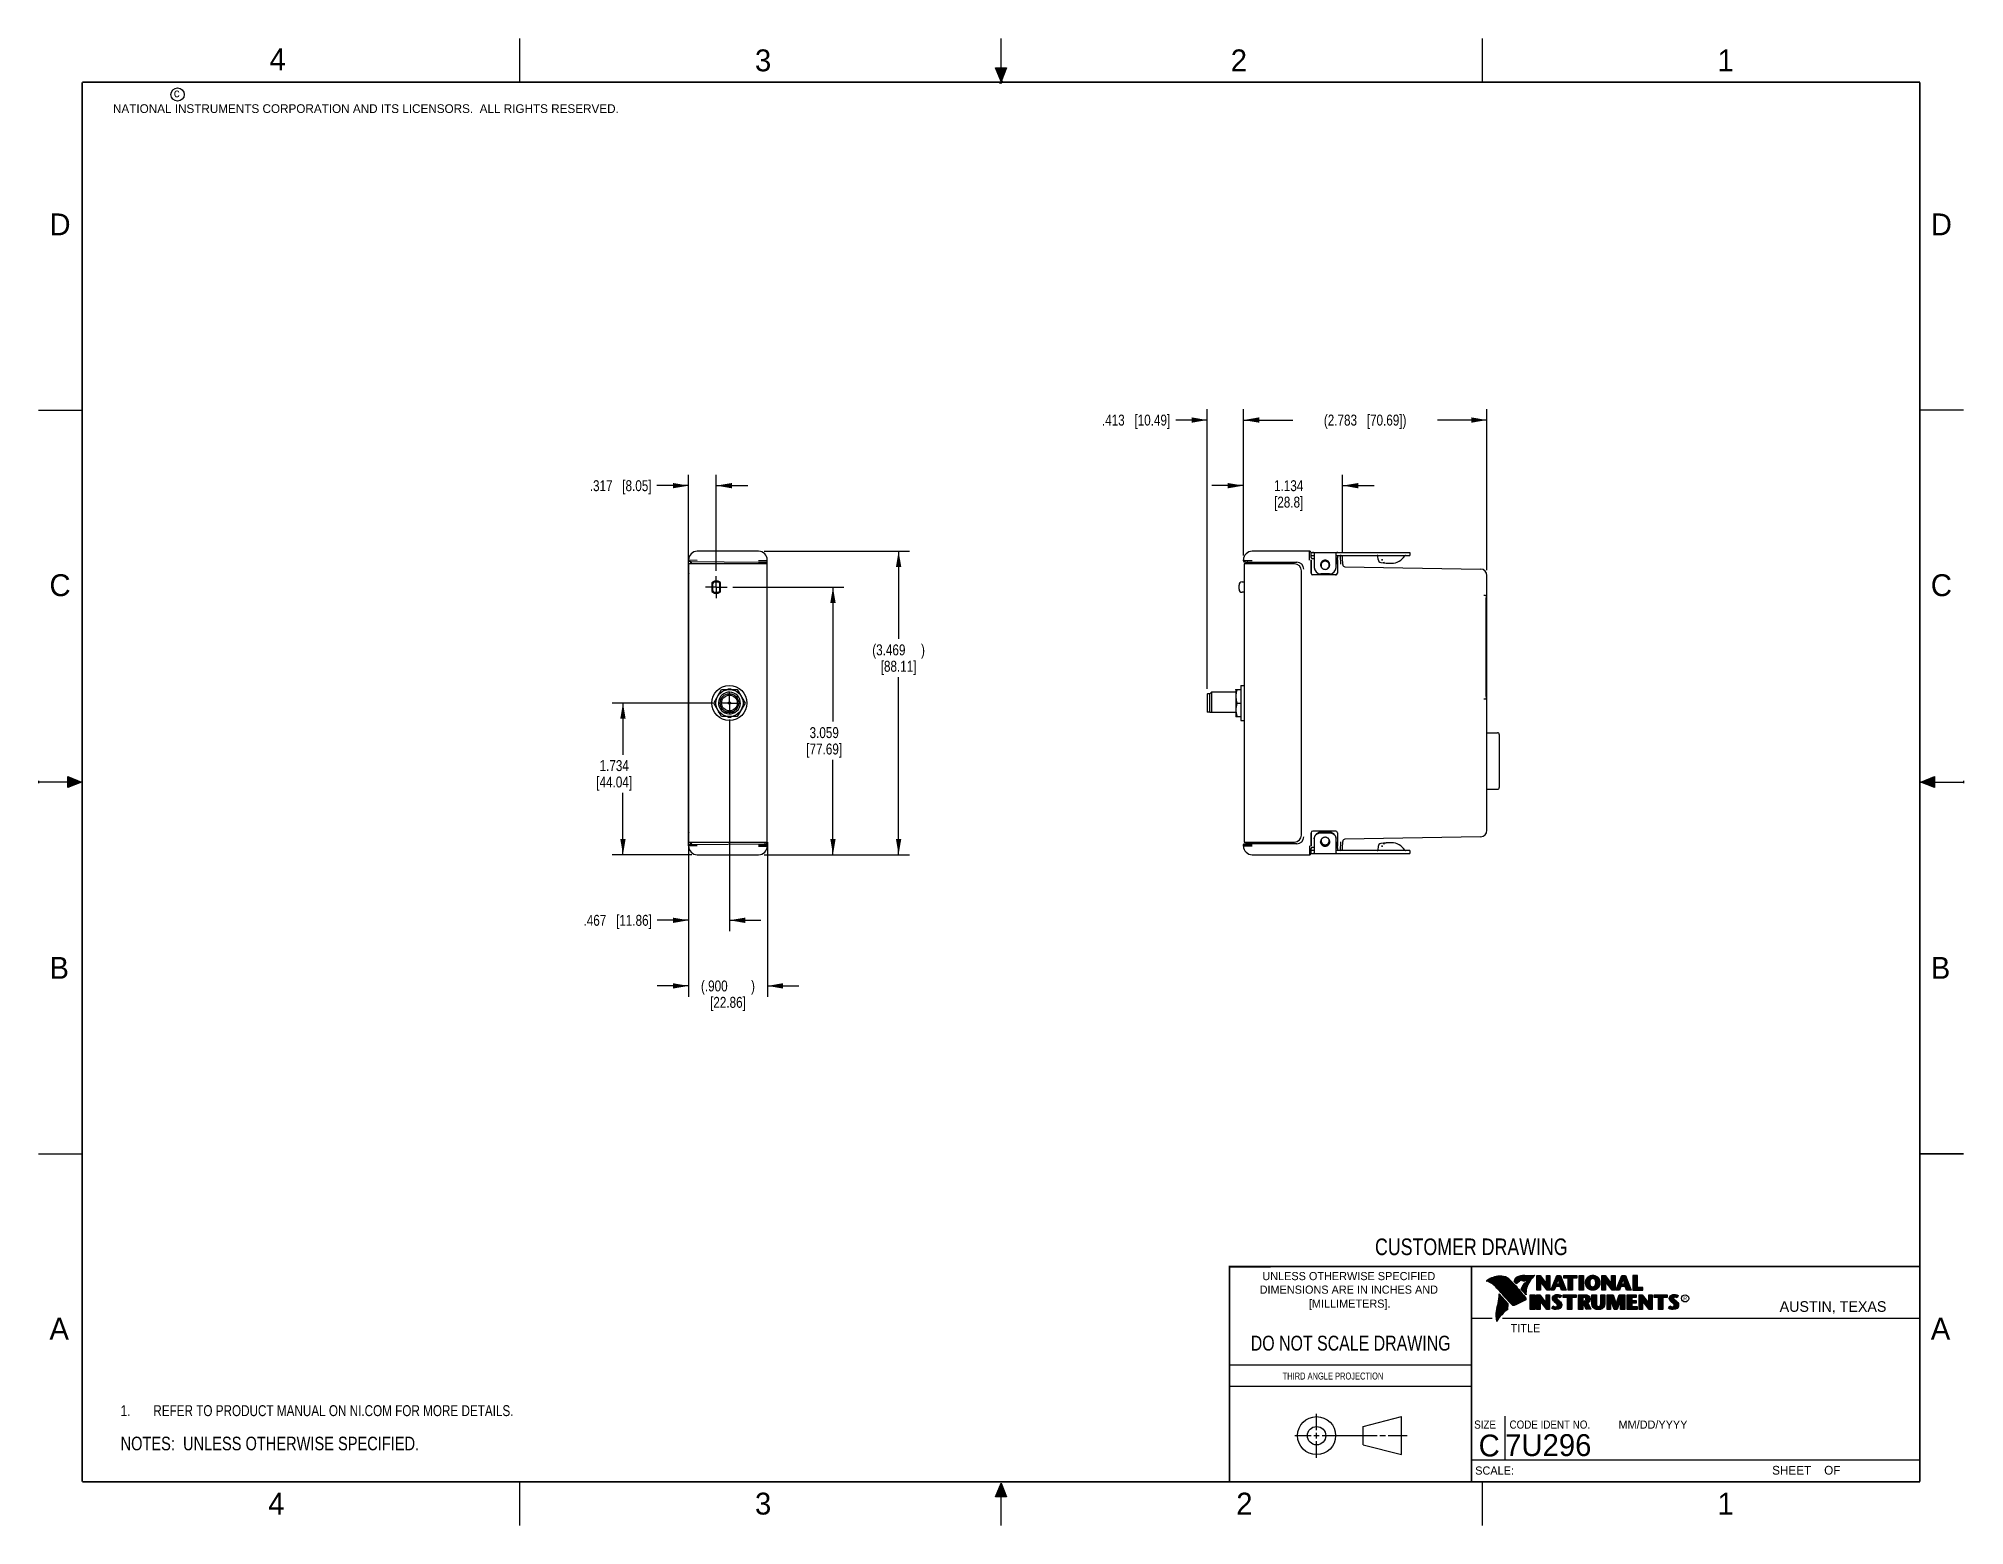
# Model space of a CAD drawing. Header units: inches. Extents: x 0 to 22, y 0 to 17.
import ezdxf

# ---------------------------------------------------------------- set-up
doc = ezdxf.new("R2010")
doc.units = ezdxf.units.IN
doc.header["$LTSCALE"] = 1.21
doc.header["$MEASUREMENT"] = 0
doc.linetypes.add('CENTER', pattern=[0.6, 0.375, -0.075, 0.075, -0.075])
doc.layers.get('0').update_dxf_attribs({"linetype": 'CONTINUOUS'})
for name, color, linetype in [('DEFAULT_1', 7, 'CENTER'), ('DETAIL', 7, 'CONTINUOUS'), ('DIMENSIONS', 7, 'CONTINUOUS'), ('REF_DIM', 7, 'CONTINUOUS')]:
    doc.layers.add(name, color=color, linetype=linetype)
doc.styles.get("Standard").update_dxf_attribs({"font": 'txt', "width": 0.8})
doc.styles.add('TEXTSTYLE_2', font='txt')
doc.styles.add('TEXTSTYLE_3', font='txt', dxfattribs={"width": 0.9})
doc.dimstyles.new('DIMSTYLE_1', dxfattribs={"dimtxt": 0.125, "dimasz": 0.18, "dimexe": 0.18, "dimexo": 0.0625, "dimgap": 0.09, "dimtad": 0, "dimtih": 1, "dimtoh": 1, "dimdec": 3, "dimzin": 4, "dimdsep": 46, "dimtxsty": 'STANDARD', "dimblk": '_FILLED', "dimblk1": '_FILLED', "dimblk2": '_FILLED', "dimcen": 0.09, "dimadec": 0, "dimazin": 0, "dimtp": 0.01, "dimtm": 0.01, "dimtfac": 1, "dimtdec": 3, "dimtofl": 0, "dimtmove": 0, "dimatfit": 3, "dimldrblk": '_FILLED', "dimfxl": 1, "dimtolj": 1, "dimtzin": 4, "dimarcsym": 0})

msp = doc.modelspace()

# ---------------------------------------------------------------- texts
at = {"color": 2, "linetype": 'CONTINUOUS', "line_spacing_factor": 0.9}
for s, insert, char_height, width, attachment_point, style in [('4', (2.64, 16.8869), 0.25, 0.25, 1, 'TEXTSTYLE_2'), ('3', (8.1875, 16.875), 0.25, 0.25, 1, 'TEXTSTYLE_2'), ('2', (13.625, 16.875), 0.25, 0.25, 1, 'TEXTSTYLE_2'), ('1', (19.1875, 16.875), 0.25, 0.25, 1, 'TEXTSTYLE_2'), ('c', (1.5463, 16.428), 0.1, 0.1, 1, 'TEXTSTYLE_2'), ('NATIONAL INSTRUMENTS CORPORATION AND ITS LICENSORS.  ALL RIGHTS RESERVED.', (0.851, 16.2482), 0.1, 7.3, 1, 'TEXTSTYLE_2'), ('D', (0.125, 15), 0.25, 0.25, 1, 'TEXTSTYLE_2'), ('D', (21.625, 15), 0.25, 0.25, 1, 'TEXTSTYLE_2'), ('C', (0.125, 10.875), 0.25, 0.25, 1, 'TEXTSTYLE_2'), ('C', (21.625, 10.875), 0.25, 0.25, 1, 'TEXTSTYLE_2'), ('B', (0.125, 6.5), 0.25, 0.25, 1, 'TEXTSTYLE_2'), ('B', (21.625, 6.5), 0.25, 0.25, 1, 'TEXTSTYLE_2'), ('UNLESS OTHERWISE SPECIFIED', (14.9742, 2.8979), 0.093, 2.418, 2, 'TEXTSTYLE_2'), ('DIMENSIONS ARE IN INCHES AND', (14.9742, 2.7431), 0.093, 2.604, 2, 'TEXTSTYLE_2'), ('[MILLIMETERS].', (14.9844, 2.5829), 0.093, 1.302, 2, 'TEXTSTYLE_2'), ('R', (18.7972, 2.6166), 0.0418, 0.041753, 1, 'TEXTSTYLE_2'), ('AUSTIN, TEXAS', (19.898, 2.5642), 0.121576, 1.580488, 1, 'TEXTSTYLE_2'), ('A', (0.125, 2.375), 0.25, 0.25, 1, 'TEXTSTYLE_2'), ('TITLE', (16.8235, 2.303), 0.093, 0.465, 1, 'TEXTSTYLE_2'), ('A', (21.625, 2.375), 0.25, 0.25, 1, 'TEXTSTYLE_2'), ('SIZE', (16.407, 1.2002), 0.093, 0.3348, 1, 'TEXTSTYLE_3'), ('CODE IDENT NO.', (16.8114, 1.2002), 0.093, 1.1718, 1, 'TEXTSTYLE_3'), ('MM/DD/YYYY', (18.0565, 1.2002), 0.093, 0.93, 1, 'TEXTSTYLE_2'), ('SCALE:', (16.4187, 0.6745), 0.093, 0.558, 1, 'TEXTSTYLE_2'), ('SHEET    OF', (19.8121, 0.6815), 0.1, 1.1, 1, 'TEXTSTYLE_2'), ('4', (2.625, 0.375), 0.25, 0.25, 1, 'TEXTSTYLE_2'), ('3', (8.1875, 0.375), 0.25, 0.25, 1, 'TEXTSTYLE_2'), ('2', (13.6875, 0.375), 0.25, 0.25, 1, 'TEXTSTYLE_2'), ('1', (19.1875, 0.375), 0.25, 0.25, 1, 'TEXTSTYLE_2')]:
    msp.add_mtext(s, dxfattribs=dict(at, insert=insert, char_height=char_height, width=width, attachment_point=attachment_point, style=style))
at = {"color": 7, "linetype": 'CONTINUOUS', "attachment_point": 2, "line_spacing_factor": 0.9}
for s, insert, char_height, width in [('CUSTOMER DRAWING', (16.3742, 3.2811), 0.19, 2.432), ('DO NOT SCALE DRAWING', (14.9953, 2.1698), 0.17, 2.72)]:
    msp.add_mtext(s, dxfattribs=dict(at, insert=insert, char_height=char_height, width=width))
at = {"color": 2, "linetype": 'CONTINUOUS', "insert": (14.2178, 1.7486), "char_height": 0.08, "width": 1.408, "attachment_point": 1, "line_spacing_factor": 0.9}
msp.add_mtext('THIRD ANGLE PROJECTION', dxfattribs=at)
at = {"color": 7, "linetype": 'CONTINUOUS', "char_height": 0.25, "line_spacing_factor": 0.9, "style": 'TEXTSTYLE_2'}
for s, insert, width, attachment_point in [('C', (16.5785, 1.0393), 0.25, 2), ('7U296', (16.7614, 1.0441), 1.25, 1)]:
    msp.add_mtext(s, dxfattribs=dict(at, insert=insert, width=width, attachment_point=attachment_point))

# ---------------------------------------------------------------- blocks, each defined once
blk = doc.blocks.new('_FILLED')
at = {"color": 0, "linetype": 'BYBLOCK'}
blk.add_solid([(0, 0), (-1, 0.17), (-1, -0.17)], dxfattribs=at)
blk = doc.blocks.new('*D0')
at = {"layer": 'DIMENSIONS', "color": 2, "linetype": 'CONTINUOUS'}
for p, q in [((13.77, 11.888), (13.41, 11.888)), ((13.77, 11.09), (13.77, 12.013)), ((14.903, 11.126), (14.903, 12.013)), ((14.903, 11.888), (15.263, 11.888))]:
    blk.add_line(p, q, dxfattribs=at)
at = {"layer": 'DIMENSIONS', "color": 2, "linetype": 'CONTINUOUS', "xscale": 0.18, "yscale": 0.18, "zscale": 0.18}
blk.add_blockref('_FILLED', (13.77, 11.888), dxfattribs=at)
at = {"layer": 'DIMENSIONS', "color": 2, "linetype": 'CONTINUOUS', "xscale": 0.18, "yscale": 0.18, "zscale": 0.18, "rotation": 180}
blk.add_blockref('_FILLED', (14.903, 11.888), dxfattribs=at)
at = {"layer": 'DIMENSIONS', "color": 2, "linetype": 'CONTINUOUS', "insert": (14.287, 11.95), "char_height": 0.125, "width": 0.6, "attachment_point": 2, "line_spacing_factor": 0.9}
blk.add_mtext('1.134\\P[28.8]', dxfattribs=at)
blk = doc.blocks.new('*D1')
at = {"layer": 'DIMENSIONS', "color": 2, "linetype": 'CONTINUOUS'}
for p, q in [((13.357, 12.638), (12.996, 12.638)), ((13.357, 9.567), (13.357, 12.763)), ((13.77, 11.09), (13.77, 12.763)), ((13.77, 12.638), (14.13, 12.638))]:
    blk.add_line(p, q, dxfattribs=at)
at = {"layer": 'DIMENSIONS', "color": 2, "linetype": 'CONTINUOUS', "xscale": 0.18, "yscale": 0.18, "zscale": 0.18}
blk.add_blockref('_FILLED', (13.357, 12.638), dxfattribs=at)
at = {"layer": 'DIMENSIONS', "color": 2, "linetype": 'CONTINUOUS', "xscale": 0.18, "yscale": 0.18, "zscale": 0.18, "rotation": 180}
blk.add_blockref('_FILLED', (13.77, 12.638), dxfattribs=at)
at = {"layer": 'DIMENSIONS', "color": 2, "linetype": 'CONTINUOUS', "insert": (12.933, 12.7), "char_height": 0.125, "width": 1.225, "attachment_point": 3, "line_spacing_factor": 0.9}
blk.add_mtext('.413{\\Ftxt.shx;\\W1.000000;\\H0.125000; }[10.49]', dxfattribs=at)
blk = doc.blocks.new('*D2')
at = {"layer": 'DIMENSIONS', "color": 2, "linetype": 'CONTINUOUS'}
for p, q in [((7.708, 9.403), (6.554, 9.403)), ((6.679, 9.403), (6.679, 8.812)), ((6.679, 7.669), (6.679, 8.375)), ((7.466, 7.669), (6.554, 7.669))]:
    blk.add_line(p, q, dxfattribs=at)
at = {"layer": 'DIMENSIONS', "color": 2, "linetype": 'CONTINUOUS', "xscale": 0.18, "yscale": 0.18, "zscale": 0.18}
for p, rotation in [((6.679, 9.403), 90), ((6.679, 7.669), 270)]:
    blk.add_blockref('_FILLED', p, dxfattribs=dict(at, rotation=rotation))
at = {"layer": 'DIMENSIONS', "color": 2, "linetype": 'CONTINUOUS', "insert": (6.579, 8.75), "char_height": 0.125, "width": 0.7, "attachment_point": 2, "line_spacing_factor": 0.9}
blk.add_mtext('1.734\\P[44.04]', dxfattribs=at)
blk = doc.blocks.new('*D3')
at = {"layer": 'DIMENSIONS', "color": 2, "linetype": 'CONTINUOUS'}
for p, q in [((7.933, 10.727), (9.204, 10.727)), ((9.079, 10.727), (9.079, 9.19)), ((9.079, 7.669), (9.079, 8.752)), ((8.291, 7.669), (9.204, 7.669))]:
    blk.add_line(p, q, dxfattribs=at)
at = {"layer": 'DIMENSIONS', "color": 2, "linetype": 'CONTINUOUS', "xscale": 0.18, "yscale": 0.18, "zscale": 0.18}
for p, rotation in [((9.079, 10.727), 90), ((9.079, 7.669), 270)]:
    blk.add_blockref('_FILLED', p, dxfattribs=dict(at, rotation=rotation))
at = {"layer": 'DIMENSIONS', "color": 2, "linetype": 'CONTINUOUS', "insert": (8.979, 9.127), "char_height": 0.125, "width": 0.7, "attachment_point": 2, "line_spacing_factor": 0.9}
blk.add_mtext('3.059\\P[77.69]', dxfattribs=at)
blk = doc.blocks.new('*D4')
at = {"layer": 'DIMENSIONS', "color": 2, "linetype": 'CONTINUOUS'}
for p, q in [((7.896, 9.215), (7.896, 6.794)), ((7.429, 7.945), (7.429, 6.794)), ((7.429, 6.919), (7.071, 6.919)), ((7.896, 6.919), (8.256, 6.919))]:
    blk.add_line(p, q, dxfattribs=at)
at = {"layer": 'DIMENSIONS', "color": 2, "linetype": 'CONTINUOUS', "xscale": 0.18, "yscale": 0.18, "zscale": 0.18}
blk.add_blockref('_FILLED', (7.429, 6.919), dxfattribs=at)
at = {"layer": 'DIMENSIONS', "color": 2, "linetype": 'CONTINUOUS', "xscale": 0.18, "yscale": 0.18, "zscale": 0.18, "rotation": 180}
blk.add_blockref('_FILLED', (7.896, 6.919), dxfattribs=at)
at = {"layer": 'DIMENSIONS', "color": 2, "linetype": 'CONTINUOUS', "insert": (7.009, 6.981), "char_height": 0.125, "width": 1.225, "attachment_point": 3, "line_spacing_factor": 0.9}
blk.add_mtext('.467{\\Ftxt.shx;\\W1.000000;\\H0.125000; }[11.86]', dxfattribs=at)
blk = doc.blocks.new('*D5')
at = {"layer": 'DIMENSIONS', "color": 2, "linetype": 'CONTINUOUS'}
for p, q in [((7.429, 11.888), (7.068, 11.888)), ((7.429, 10.862), (7.429, 12.013)), ((7.746, 10.915), (7.746, 12.013)), ((7.746, 11.888), (8.106, 11.888))]:
    blk.add_line(p, q, dxfattribs=at)
at = {"layer": 'DIMENSIONS', "color": 2, "linetype": 'CONTINUOUS', "xscale": 0.18, "yscale": 0.18, "zscale": 0.18}
blk.add_blockref('_FILLED', (7.429, 11.888), dxfattribs=at)
at = {"layer": 'DIMENSIONS', "color": 2, "linetype": 'CONTINUOUS', "xscale": 0.18, "yscale": 0.18, "zscale": 0.18, "rotation": 180}
blk.add_blockref('_FILLED', (7.746, 11.888), dxfattribs=at)
at = {"layer": 'DIMENSIONS', "color": 2, "linetype": 'CONTINUOUS', "insert": (7.006, 11.95), "char_height": 0.125, "width": 1.125, "attachment_point": 3, "line_spacing_factor": 0.9}
blk.add_mtext('.317{\\Ftxt.shx;\\W1.000000;\\H0.125000; }[8.05]', dxfattribs=at)
blk = doc.blocks.new('*D6')
at = {"layer": 'REF_DIM', "color": 2, "linetype": 'CONTINUOUS'}
for p, q in [((13.77, 11.09), (13.77, 12.763)), ((13.77, 12.638), (14.336, 12.638)), ((16.553, 12.638), (15.986, 12.638)), ((16.553, 10.922), (16.553, 12.763))]:
    blk.add_line(p, q, dxfattribs=at)
at = {"layer": 'REF_DIM', "color": 2, "linetype": 'CONTINUOUS', "xscale": 0.18, "yscale": 0.18, "zscale": 0.18, "rotation": 180}
blk.add_blockref('_FILLED', (13.77, 12.638), dxfattribs=at)
at = {"layer": 'REF_DIM', "color": 2, "linetype": 'CONTINUOUS', "xscale": 0.18, "yscale": 0.18, "zscale": 0.18}
blk.add_blockref('_FILLED', (16.553, 12.638), dxfattribs=at)
at = {"layer": 'REF_DIM', "color": 2, "linetype": 'CONTINUOUS', "insert": (15.161, 12.7), "char_height": 0.125, "width": 1.525, "attachment_point": 2, "line_spacing_factor": 0.9}
blk.add_mtext('(2.783{\\Ftxt.shx;\\W1.000000;\\H0.125000; }[70.69])', dxfattribs=at)
blk = doc.blocks.new('*D7')
at = {"layer": 'REF_DIM', "color": 2, "linetype": 'CONTINUOUS'}
for p, q in [((7.429, 7.945), (7.429, 6.044)), ((8.329, 7.812), (8.329, 6.044)), ((7.429, 6.169), (7.069, 6.169)), ((8.329, 6.169), (8.689, 6.169))]:
    blk.add_line(p, q, dxfattribs=at)
at = {"layer": 'REF_DIM', "color": 2, "linetype": 'CONTINUOUS', "xscale": 0.18, "yscale": 0.18, "zscale": 0.18}
blk.add_blockref('_FILLED', (7.429, 6.169), dxfattribs=at)
at = {"layer": 'REF_DIM', "color": 2, "linetype": 'CONTINUOUS', "xscale": 0.18, "yscale": 0.18, "zscale": 0.18, "rotation": 180}
blk.add_blockref('_FILLED', (8.329, 6.169), dxfattribs=at)
at = {"layer": 'REF_DIM', "color": 2, "linetype": 'CONTINUOUS', "insert": (7.879, 6.231), "char_height": 0.125, "width": 0.9, "attachment_point": 2, "line_spacing_factor": 0.9}
blk.add_mtext('(.900{\\Ftxt.shx;\\W2.400000;\\H0.125000; })\\P[22.86]', dxfattribs=at)
blk = doc.blocks.new('*D8')
at = {"layer": 'REF_DIM', "color": 2, "linetype": 'CONTINUOUS'}
for p, q in [((8.291, 11.138), (9.954, 11.138)), ((9.829, 11.138), (9.829, 10.136)), ((9.829, 7.669), (9.829, 9.698)), ((8.291, 7.669), (9.954, 7.669))]:
    blk.add_line(p, q, dxfattribs=at)
at = {"layer": 'REF_DIM', "color": 2, "linetype": 'CONTINUOUS', "xscale": 0.18, "yscale": 0.18, "zscale": 0.18}
for p, rotation in [((9.829, 11.138), 90), ((9.829, 7.669), 270)]:
    blk.add_blockref('_FILLED', p, dxfattribs=dict(at, rotation=rotation))
at = {"layer": 'REF_DIM', "color": 2, "linetype": 'CONTINUOUS', "insert": (9.829, 10.073), "char_height": 0.125, "width": 0.9, "attachment_point": 2, "line_spacing_factor": 0.9}
blk.add_mtext('(3.469{\\Ftxt.shx;\\W1.600000;\\H0.125000; })\\P[88.11]', dxfattribs=at)
blk = doc.blocks.new('NOTES_HEADER_BL0', base_point=(3.1215, 0.9375))
at = {"layer": 'DETAIL', "color": 2, "linetype": 'CONTINUOUS', "width": 0.8}
blk.add_text('NOTES:  UNLESS OTHERWISE SPECIFIED.', height=0.156, dxfattribs=at).set_placement((0.9375, 0.8595))
blk = doc.blocks.new('CUSTOM_NOTE_BL1', base_point=(3.675, 1.312))
at = {"layer": 'DETAIL', "color": 2, "linetype": 'CONTINUOUS', "width": 0.8}
for s, p in [('1.', (0.938, 1.25)), ('REFER TO PRODUCT MANUAL ON NI.COM FOR MORE DETAILS.', (1.312, 1.25))]:
    blk.add_text(s, height=0.125, dxfattribs=at).set_placement(p)

# ---------------------------------------------------------------- dimensions: what is measured, and where the dimension line sits
at = {"layer": 'DIMENSIONS', "color": 2, "linetype": 'CONTINUOUS'}
for base, p1, p2, angle, picture, middle in [((13.3566, 12.638), (13.7697, 11.0899), (13.3566, 9.5675), 180, '*D1', (12.0707, 12.638)), ((9.0788718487, 10.7274845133), (8.2913718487, 7.6689845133), (7.9333968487, 10.7274845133), 90, '*D3', (8.9288718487, 8.9709911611)), ((6.6789, 9.403), (7.4664, 7.669), (7.7083, 9.403), 90, '*D2', (6.5289, 8.5936))]:
    dim = msp.add_linear_dim(base=base, p1=p1, p2=p2, angle=angle, dimstyle='DIMSTYLE_1', dxfattribs=at)
    dim.commit()
    dim.dimension.update_dxf_attribs({"geometry": picture, "text_midpoint": middle, "dimtype": 160})
for base, p1, p2, picture, middle in [((7.7459, 11.888), (7.4289, 10.8616), (7.7459, 10.915), '*D5', (6.1934, 11.888)), ((14.9035, 11.888), (13.7697, 11.0899), (14.9035, 11.1264), '*D0', (14.1866, 11.7942)), ((7.8959, 6.919), (7.4289, 7.9454), (7.8959, 9.2154), '*D4', (6.1464, 6.919))]:
    dim = msp.add_linear_dim(base=base, p1=p1, p2=p2, dimstyle='DIMSTYLE_1', dxfattribs=at)
    dim.commit()
    dim.dimension.update_dxf_attribs({"geometry": picture, "text_midpoint": middle, "dimtype": 160})
at = {"layer": 'REF_DIM', "color": 2, "linetype": 'CONTINUOUS'}
for base, p1, p2, picture, middle in [((16.5526, 12.638), (13.7697, 11.0899), (16.5526, 10.9218), '*D6', (15.0611, 12.638)), ((8.3289, 6.169), (7.4289, 7.9454), (8.3289, 7.8117), '*D7', (7.8039, 6.0752))]:
    dim = msp.add_linear_dim(base=base, p1=p1, p2=p2, text='(<>)', dimstyle='DIMSTYLE_1', dxfattribs=at)
    dim.commit()
    dim.dimension.update_dxf_attribs({"geometry": picture, "text_midpoint": middle, "dimtype": 160})
dim = msp.add_linear_dim(base=(9.8289, 11.138), p1=(8.2914, 7.669), p2=(8.2914, 11.138), angle=90, text='(<>)', dimstyle='DIMSTYLE_1', dxfattribs=at)
dim.commit()
dim.dimension.update_dxf_attribs({"geometry": '*D8', "text_midpoint": (9.7289, 9.9169), "dimtype": 160})

# ---------------------------------------------------------------- hatches: boundary and pattern name
at = {"linetype": 'CONTINUOUS'}
for points in [[(11, 16.51), (10.9375, 16.6663), (11.0625, 16.6663)], [(0.3337, 8.5625), (0.49, 8.5), (0.3337, 8.4375)], [(21.6663, 8.5625), (21.6663, 8.4375), (21.51, 8.5)], [(10.9375, 0.3287), (11, 0.485), (11.0625, 0.3287)]]:
    msp.add_hatch(color=2, dxfattribs=at).paths.add_polyline_path(points)

# ---------------------------------------------------------------- linework, layer by layer
at = {"color": 2, "linetype": 'CONTINUOUS'}
for p, q in [((5.5, 16.5), (5.5, 17)), ((11, 16.485), (11, 17)), ((16.5, 16.5), (16.5, 17)), ((11, 16.51), (10.9375, 16.6663)), ((10.9375, 16.6663), (11.0625, 16.6663)), ((11.015, 16.515), (10.985, 16.485)), ((10.985, 16.485), (11, 16.515)), ((11.0625, 16.6663), (11, 16.51)), ((11, 16.485), (11.015, 16.515)), ((0, 12.75), (0.5, 12.75)), ((22, 12.75), (21.5, 12.75)), ((0, 8.515), (0, 8.485)), ((0.49, 8.5), (0, 8.5)), ((0.3337, 8.4375), (0.3337, 8.5625)), ((0.3337, 8.5625), (0.49, 8.5)), ((0.49, 8.5), (0.3337, 8.4375)), ((21.51, 8.5), (21.6663, 8.5625)), ((21.51, 8.5), (22, 8.5)), ((21.6663, 8.4375), (21.51, 8.5)), ((21.6663, 8.5625), (21.6663, 8.4375)), ((22, 8.515), (22, 8.485)), ((0, 4.25), (0.5, 4.25)), ((16.375, 2.96), (21.5, 2.96)), ((16.5578, 2.796), (16.5578, 2.7989)), ((16.5646, 2.7936), (16.5646, 2.8033)), ((16.5714, 2.7909), (16.5714, 2.8075)), ((16.5782, 2.788), (16.5782, 2.8116)), ((16.5851, 2.7849), (16.5851, 2.8154)), ((16.5919, 2.7815), (16.5919, 2.819)), ((16.5987, 2.7778), (16.5987, 2.8221)), ((16.6055, 2.7738), (16.6055, 2.8249)), ((16.6124, 2.7696), (16.6124, 2.8276)), ((16.6192, 2.765), (16.6192, 2.8301)), ((16.626, 2.7601), (16.626, 2.8325)), ((16.6329, 2.7549), (16.6329, 2.8347)), ((16.6397, 2.7492), (16.6397, 2.8367)), ((16.6465, 2.7431), (16.6465, 2.8386)), ((16.6533, 2.7366), (16.6533, 2.8403)), ((16.6602, 2.7295), (16.6602, 2.8419)), ((16.667, 2.7221), (16.667, 2.8435)), ((16.6738, 2.7146), (16.6738, 2.8449)), ((16.6806, 2.707), (16.6806, 2.8459)), ((16.6875, 2.6995), (16.6875, 2.8467)), ((16.7939, 2.533), (16.6919, 2.6489)), ((16.6943, 2.6918), (16.6943, 2.8472)), ((16.7011, 2.6841), (16.7011, 2.8474)), ((16.708, 2.6764), (16.708, 2.8474)), ((16.7148, 2.6685), (16.7148, 2.847)), ((16.7216, 2.6607), (16.7216, 2.8465)), ((16.7284, 2.6527), (16.7284, 2.8456)), ((16.7353, 2.6447), (16.7353, 2.8445)), ((16.7421, 2.6366), (16.7421, 2.8431)), ((16.7489, 2.6285), (16.7489, 2.8417)), ((16.7557, 2.6204), (16.7557, 2.84)), ((16.7626, 2.6125), (16.7626, 2.8378)), ((16.7694, 2.6046), (16.7694, 2.8352)), ((16.7762, 2.5968), (16.7762, 2.8321)), ((16.7831, 2.5891), (16.7831, 2.8284)), ((16.7899, 2.5815), (16.7899, 2.8242)), ((16.7967, 2.5739), (16.7967, 2.8193)), ((16.8035, 2.5665), (16.8035, 2.8136)), ((16.8104, 2.5591), (16.8104, 2.807)), ((16.8172, 2.5519), (16.8172, 2.7996)), ((16.824, 2.5447), (16.824, 2.7924)), ((16.8308, 2.5375), (16.8308, 2.7853)), ((16.8377, 2.5314), (16.8377, 2.7781)), ((16.8445, 2.5262), (16.8445, 2.7709)), ((16.8513, 2.523), (16.8513, 2.7637)), ((16.8581, 2.5224), (16.8581, 2.7565)), ((16.8864, 2.7664), (16.8632, 2.7937)), ((16.865, 2.5241), (16.865, 2.7493)), ((16.8877, 2.7723), (16.8682, 2.7952)), ((16.8718, 2.791), (16.8718, 2.8085)), ((16.8718, 2.527), (16.8718, 2.7421)), ((16.8786, 2.783), (16.8786, 2.8206)), ((16.8786, 2.5298), (16.8786, 2.7348)), ((16.8855, 2.7749), (16.8855, 2.8281)), ((16.8855, 2.5327), (16.8855, 2.727)), ((16.8923, 2.7747), (16.8923, 2.8335)), ((16.8923, 2.5356), (16.8923, 2.7187)), ((16.8991, 2.7788), (16.8991, 2.8375)), ((16.8991, 2.5385), (16.8991, 2.7104)), ((16.9059, 2.7837), (16.9059, 2.8408)), ((16.9059, 2.5415), (16.9059, 2.7022)), ((16.9128, 2.7896), (16.9128, 2.8436)), ((16.9128, 2.5446), (16.9128, 2.6939)), ((16.9196, 2.7966), (16.9196, 2.8459)), ((16.9196, 2.5477), (16.9196, 2.6856)), ((16.9264, 2.8018), (16.9264, 2.8477)), ((16.9264, 2.5508), (16.9264, 2.6774)), ((16.9332, 2.8053), (16.9332, 2.849)), ((16.9332, 2.554), (16.9332, 2.6691)), ((16.9401, 2.8077), (16.9401, 2.8499)), ((16.9401, 2.5573), (16.9401, 2.6608)), ((16.9616, 2.6797), (16.9434, 2.7005)), ((16.9469, 2.8082), (16.9469, 2.8509)), ((16.9469, 2.5606), (16.9469, 2.6526)), ((16.9653, 2.6828), (16.9492, 2.7013)), ((16.9537, 2.8069), (16.9537, 2.8518)), ((16.9537, 2.696), (16.9537, 2.7109)), ((16.9537, 2.5639), (16.9537, 2.6443)), ((16.9606, 2.8048), (16.9606, 2.8525)), ((16.9606, 2.6882), (16.9606, 2.7266)), ((16.9674, 2.8034), (16.9674, 2.8531)), ((16.9674, 2.6802), (16.9674, 2.7444)), ((16.9742, 2.8027), (16.9742, 2.8536)), ((16.9742, 2.672), (16.9742, 2.7568)), ((16.981, 2.8023), (16.981, 2.854)), ((16.981, 2.664), (16.981, 2.7634)), ((16.9838, 2.8589), (17.0997, 2.8607)), ((16.9839, 2.8541), (17.087, 2.8557)), ((16.9879, 2.802), (16.9879, 2.8542)), ((16.9879, 2.6563), (16.9879, 2.7665)), ((16.999, 2.637), (16.9946, 2.6418)), ((16.9947, 2.8019), (16.9947, 2.8543)), ((16.9947, 2.6748), (16.9947, 2.7683)), ((17.0015, 2.8005), (17.0015, 2.8544)), ((17.0015, 2.7195), (17.0015, 2.7694)), ((17.0083, 2.7963), (17.0083, 2.8545)), ((17.0083, 2.7388), (17.0083, 2.7698)), ((17.0152, 2.755), (17.0152, 2.8546)), ((17.022, 2.7691), (17.022, 2.8547)), ((17.0288, 2.7817), (17.0288, 2.8548)), ((17.0357, 2.7931), (17.0357, 2.8549)), ((17.0425, 2.8035), (17.0425, 2.855)), ((17.0493, 2.8131), (17.0493, 2.8551)), ((17.0561, 2.822), (17.0561, 2.8552)), ((17.063, 2.8303), (17.063, 2.8553)), ((17.0698, 2.8381), (17.0698, 2.8554)), ((17.0766, 2.8454), (17.0766, 2.8555)), ((17.1243, 2.8592), (17.1609, 2.8592)), ((17.1243, 2.6915), (17.1243, 2.8592)), ((17.1637, 2.6915), (17.1243, 2.6915)), ((17.1291, 2.8543), (17.1585, 2.8543)), ((17.1291, 2.6963), (17.1291, 2.8543)), ((17.1589, 2.6963), (17.1291, 2.6963)), ((17.1381, 2.6963), (17.1381, 2.8543)), ((17.1447, 2.6963), (17.1447, 2.8543)), ((17.1514, 2.6963), (17.1514, 2.8543)), ((17.1589, 2.8042), (17.1581, 2.8543)), ((17.1585, 2.8543), (17.2383, 2.7492)), ((17.2418, 2.6963), (17.1589, 2.8042)), ((17.1589, 2.8042), (17.1589, 2.6963)), ((17.1609, 2.8592), (17.2334, 2.7636)), ((17.2395, 2.6915), (17.1637, 2.7899)), ((17.1637, 2.7899), (17.1637, 2.6915)), ((17.1648, 2.7965), (17.1648, 2.8461)), ((17.1714, 2.7879), (17.1714, 2.8373)), ((17.1781, 2.7792), (17.1781, 2.8285)), ((17.1848, 2.7705), (17.1848, 2.8197)), ((17.1915, 2.7618), (17.1915, 2.8109)), ((17.1981, 2.7531), (17.1981, 2.8021)), ((17.2048, 2.7445), (17.2048, 2.7933)), ((17.2115, 2.7358), (17.2115, 2.7845)), ((17.2182, 2.7271), (17.2182, 2.7757)), ((17.2248, 2.7184), (17.2248, 2.7669)), ((17.2315, 2.7098), (17.2315, 2.7581)), ((17.2334, 2.8592), (17.2732, 2.8592)), ((17.2334, 2.7636), (17.2334, 2.8592)), ((17.2382, 2.7011), (17.2383, 2.7492)), ((17.2383, 2.8543), (17.2684, 2.8543)), ((17.2383, 2.7492), (17.2383, 2.8543)), ((17.2732, 2.6915), (17.2395, 2.6915)), ((17.2684, 2.6963), (17.2418, 2.6963)), ((17.2449, 2.6963), (17.2449, 2.8543)), ((17.2515, 2.6963), (17.2515, 2.8543)), ((17.2582, 2.6963), (17.2582, 2.8543)), ((17.2649, 2.6963), (17.2649, 2.8543)), ((17.2684, 2.8543), (17.2684, 2.6963)), ((17.2732, 2.8592), (17.2732, 2.6915)), ((17.2831, 2.6915), (17.3516, 2.8591)), ((17.3228, 2.6915), (17.2831, 2.6915)), ((17.2903, 2.6964), (17.3548, 2.8542)), ((17.3195, 2.6964), (17.2903, 2.6964)), ((17.2983, 2.6964), (17.2983, 2.7158)), ((17.3049, 2.6964), (17.3049, 2.7322)), ((17.3116, 2.6964), (17.3116, 2.7485)), ((17.3183, 2.6964), (17.3183, 2.7648)), ((17.3356, 2.7364), (17.3195, 2.6964)), ((17.3388, 2.7316), (17.3228, 2.6915)), ((17.325, 2.7101), (17.325, 2.7812)), ((17.3316, 2.7267), (17.3316, 2.7975)), ((17.394, 2.7364), (17.3356, 2.7364)), ((17.3383, 2.7364), (17.3383, 2.8138)), ((17.3905, 2.7316), (17.3388, 2.7316)), ((17.3409, 2.7533), (17.3624, 2.8228)), ((17.389, 2.7533), (17.3409, 2.7533)), ((17.345, 2.7666), (17.345, 2.8302)), ((17.345, 2.7364), (17.345, 2.7533)), ((17.3475, 2.7581), (17.3659, 2.8179)), ((17.3827, 2.7581), (17.3475, 2.7581)), ((17.3516, 2.8591), (17.3938, 2.8591)), ((17.3517, 2.7882), (17.3517, 2.8465)), ((17.3517, 2.7364), (17.3517, 2.7533)), ((17.3548, 2.8542), (17.3905, 2.8542)), ((17.3583, 2.8098), (17.3583, 2.8542)), ((17.3583, 2.7364), (17.3583, 2.7533)), ((17.3624, 2.8228), (17.3701, 2.8228)), ((17.365, 2.8228), (17.365, 2.8542)), ((17.365, 2.7364), (17.365, 2.7533)), ((17.3659, 2.8179), (17.3664, 2.8179)), ((17.3664, 2.8179), (17.3827, 2.7581)), ((17.3701, 2.8228), (17.389, 2.7533)), ((17.3717, 2.817), (17.3717, 2.8542)), ((17.3717, 2.7364), (17.3717, 2.7533)), ((17.3784, 2.7925), (17.3784, 2.8542)), ((17.3784, 2.7364), (17.3784, 2.7533)), ((17.385, 2.7679), (17.385, 2.8542)), ((17.385, 2.7364), (17.385, 2.7533)), ((17.3905, 2.8542), (17.4504, 2.6964)), ((17.4039, 2.6915), (17.3905, 2.7316)), ((17.3917, 2.7364), (17.3917, 2.851)), ((17.3938, 2.8591), (17.4574, 2.6915)), ((17.4074, 2.6964), (17.394, 2.7364)), ((17.3984, 2.7232), (17.3984, 2.8334)), ((17.4574, 2.6915), (17.4039, 2.6915)), ((17.4051, 2.7034), (17.4051, 2.8158)), ((17.4504, 2.6964), (17.4074, 2.6964)), ((17.4118, 2.6964), (17.4118, 2.7982)), ((17.4184, 2.6964), (17.4184, 2.7806)), ((17.4251, 2.6964), (17.4251, 2.763)), ((17.4318, 2.6964), (17.4318, 2.7455)), ((17.4327, 2.8591), (17.5802, 2.8591)), ((17.4327, 2.8278), (17.4327, 2.8591)), ((17.481, 2.8278), (17.4327, 2.8278)), ((17.4375, 2.8542), (17.5753, 2.8542)), ((17.4375, 2.8327), (17.4375, 2.8542)), ((17.4859, 2.8327), (17.4375, 2.8327)), ((17.4385, 2.6964), (17.4385, 2.7279)), ((17.4451, 2.8327), (17.4451, 2.8542)), ((17.4451, 2.6964), (17.4451, 2.7103)), ((17.4518, 2.8327), (17.4518, 2.8542)), ((17.4585, 2.8327), (17.4585, 2.8542)), ((17.4652, 2.8327), (17.4652, 2.8542)), ((17.4718, 2.8327), (17.4718, 2.8542)), ((17.4785, 2.8327), (17.4785, 2.8542)), ((17.481, 2.6915), (17.481, 2.8278)), ((17.5318, 2.6915), (17.481, 2.6915)), ((17.4859, 2.8327), (17.4852, 2.8542)), ((17.4859, 2.6964), (17.4859, 2.8327)), ((17.5269, 2.6964), (17.4859, 2.6964)), ((17.4919, 2.6964), (17.4919, 2.8542)), ((17.4985, 2.6964), (17.4985, 2.8542)), ((17.5052, 2.6964), (17.5052, 2.8542)), ((17.5119, 2.6964), (17.5119, 2.8542)), ((17.5186, 2.6964), (17.5186, 2.8542)), ((17.5269, 2.8327), (17.5252, 2.8542)), ((17.5753, 2.8327), (17.5269, 2.8327)), ((17.5269, 2.8327), (17.5269, 2.6964)), ((17.5802, 2.8278), (17.5318, 2.8278)), ((17.5318, 2.8278), (17.5318, 2.6915)), ((17.5319, 2.8327), (17.5319, 2.8542)), ((17.5386, 2.8327), (17.5386, 2.8542)), ((17.5453, 2.8327), (17.5453, 2.8542)), ((17.5519, 2.8327), (17.5519, 2.8542)), ((17.5586, 2.8327), (17.5586, 2.8542)), ((17.5653, 2.8327), (17.5653, 2.8542)), ((17.572, 2.8327), (17.572, 2.8542)), ((17.5753, 2.8542), (17.5753, 2.8327)), ((17.5802, 2.8591), (17.5802, 2.8278)), ((17.6059, 2.8591), (17.6565, 2.8591)), ((17.6059, 2.6915), (17.6059, 2.8591)), ((17.6565, 2.6915), (17.6059, 2.6915)), ((17.6108, 2.8542), (17.6516, 2.8542)), ((17.6108, 2.6964), (17.6108, 2.8542)), ((17.6516, 2.6964), (17.6108, 2.6964)), ((17.6187, 2.6964), (17.6187, 2.8542)), ((17.6254, 2.6964), (17.6254, 2.8542)), ((17.632, 2.6964), (17.632, 2.8542)), ((17.6387, 2.6964), (17.6387, 2.8542)), ((17.6454, 2.6964), (17.6454, 2.8542)), ((17.6516, 2.8542), (17.6516, 2.6964)), ((17.6565, 2.8591), (17.6565, 2.6915)), ((17.6849, 2.7803), (17.6851, 2.7836)), ((17.6849, 2.7769), (17.6849, 2.7803)), ((17.6849, 2.7735), (17.6849, 2.7769)), ((17.6851, 2.7701), (17.6849, 2.7735)), ((17.6851, 2.7836), (17.6853, 2.7869)), ((17.6854, 2.7668), (17.6851, 2.7701)), ((17.6853, 2.7869), (17.6857, 2.7901)), ((17.6859, 2.7634), (17.6854, 2.7668)), ((17.6857, 2.7901), (17.6862, 2.7933)), ((17.6864, 2.76), (17.6859, 2.7634)), ((17.6862, 2.7933), (17.6868, 2.7964)), ((17.687, 2.7567), (17.6864, 2.76)), ((17.6868, 2.7964), (17.6876, 2.7995)), ((17.6878, 2.7535), (17.687, 2.7567)), ((17.6876, 2.7995), (17.6884, 2.8024)), ((17.6886, 2.7503), (17.6878, 2.7535)), ((17.6884, 2.8024), (17.6893, 2.8053)), ((17.6895, 2.7471), (17.6886, 2.7503)), ((17.6893, 2.8053), (17.6904, 2.8081)), ((17.6905, 2.7441), (17.6895, 2.7471)), ((17.6904, 2.8081), (17.6915, 2.8108)), ((17.6905, 2.7441), (17.6904, 2.8081)), ((17.6917, 2.7411), (17.6905, 2.7441)), ((17.6915, 2.8108), (17.6928, 2.8135)), ((17.6929, 2.7383), (17.6917, 2.7411)), ((17.6928, 2.8135), (17.6942, 2.8161)), ((17.6942, 2.7355), (17.6929, 2.7383)), ((17.6942, 2.8161), (17.6957, 2.8186)), ((17.6956, 2.7327), (17.6942, 2.7355)), ((17.6971, 2.7301), (17.6956, 2.7327)), ((17.6957, 2.8186), (17.6973, 2.8211)), ((17.6971, 2.7301), (17.6973, 2.8211)), ((17.6987, 2.7275), (17.6971, 2.7301)), ((17.6973, 2.8211), (17.699, 2.8236)), ((17.7003, 2.725), (17.6987, 2.7275)), ((17.699, 2.8236), (17.7008, 2.826)), ((17.7021, 2.7226), (17.7003, 2.725)), ((17.7008, 2.826), (17.7028, 2.8284)), ((17.704, 2.7203), (17.7021, 2.7226)), ((17.7028, 2.8284), (17.7048, 2.8307)), ((17.704, 2.7203), (17.7048, 2.8307)), ((17.706, 2.7181), (17.704, 2.7203)), ((17.7048, 2.8307), (17.707, 2.833)), ((17.708, 2.7159), (17.706, 2.7181)), ((17.707, 2.833), (17.7092, 2.8351)), ((17.7102, 2.7138), (17.708, 2.7159)), ((17.7092, 2.8351), (17.7114, 2.8372)), ((17.7102, 2.7138), (17.7114, 2.8372)), ((17.7124, 2.7119), (17.7102, 2.7138)), ((17.7114, 2.8372), (17.7138, 2.8392)), ((17.7147, 2.71), (17.7124, 2.7119)), ((17.7138, 2.8392), (17.7162, 2.841)), ((17.717, 2.7082), (17.7147, 2.71)), ((17.7162, 2.841), (17.7186, 2.8427)), ((17.717, 2.7082), (17.7186, 2.8427)), ((17.7195, 2.7066), (17.717, 2.7082)), ((17.7186, 2.8427), (17.721, 2.8444)), ((17.722, 2.705), (17.7195, 2.7066)), ((17.721, 2.8444), (17.7235, 2.8459)), ((17.7246, 2.7036), (17.722, 2.705)), ((17.7235, 2.8459), (17.7261, 2.8472)), ((17.7246, 2.7036), (17.7235, 2.8459)), ((17.7273, 2.7022), (17.7246, 2.7036)), ((17.7261, 2.8472), (17.7287, 2.8485)), ((17.7267, 2.7789), (17.7268, 2.7812)), ((17.7267, 2.7766), (17.7267, 2.7789)), ((17.7267, 2.7743), (17.7267, 2.7766)), ((17.7268, 2.772), (17.7267, 2.7743)), ((17.7268, 2.7812), (17.7269, 2.7835)), ((17.7269, 2.7696), (17.7268, 2.772)), ((17.7269, 2.7835), (17.727, 2.7857)), ((17.727, 2.7673), (17.7269, 2.7696)), ((17.727, 2.7857), (17.7272, 2.7879)), ((17.7272, 2.765), (17.727, 2.7673)), ((17.7272, 2.7879), (17.7274, 2.79)), ((17.7274, 2.7628), (17.7272, 2.765)), ((17.7301, 2.701), (17.7273, 2.7022)), ((17.7274, 2.79), (17.7276, 2.7921)), ((17.7277, 2.7606), (17.7274, 2.7628)), ((17.7276, 2.7921), (17.7279, 2.7941)), ((17.728, 2.7584), (17.7277, 2.7606)), ((17.7279, 2.7941), (17.7282, 2.7961)), ((17.7283, 2.7563), (17.728, 2.7584)), ((17.7282, 2.7961), (17.7286, 2.798)), ((17.7287, 2.7543), (17.7283, 2.7563)), ((17.7286, 2.798), (17.729, 2.7998)), ((17.7287, 2.8485), (17.7314, 2.8497)), ((17.7291, 2.7523), (17.7287, 2.7543)), ((17.729, 2.7998), (17.7294, 2.8016)), ((17.7295, 2.7503), (17.7291, 2.7523)), ((17.7294, 2.8016), (17.7299, 2.8034)), ((17.73, 2.7485), (17.7295, 2.7503)), ((17.7299, 2.8034), (17.7304, 2.8051)), ((17.7306, 2.7466), (17.73, 2.7485)), ((17.7301, 2.701), (17.7305, 2.7469)), ((17.733, 2.6999), (17.7301, 2.701)), ((17.7304, 2.8051), (17.7309, 2.8068)), ((17.7311, 2.7449), (17.7306, 2.7466)), ((17.7309, 2.8068), (17.7316, 2.8085)), ((17.731, 2.807), (17.7314, 2.8497)), ((17.7318, 2.7431), (17.7311, 2.7449)), ((17.7314, 2.8497), (17.7342, 2.8508)), ((17.7316, 2.8085), (17.7322, 2.8101)), ((17.7324, 2.7414), (17.7318, 2.7431)), ((17.7322, 2.8101), (17.7329, 2.8117)), ((17.7331, 2.7398), (17.7324, 2.7414)), ((17.7329, 2.8117), (17.7337, 2.8133)), ((17.736, 2.6989), (17.733, 2.6999)), ((17.7339, 2.7382), (17.7331, 2.7398)), ((17.7337, 2.8133), (17.7345, 2.8149)), ((17.7347, 2.7366), (17.7339, 2.7382)), ((17.7342, 2.8508), (17.737, 2.8517)), ((17.7345, 2.8149), (17.7354, 2.8164)), ((17.7355, 2.7351), (17.7347, 2.7366)), ((17.7354, 2.8164), (17.7364, 2.8178)), ((17.7365, 2.7337), (17.7355, 2.7351)), ((17.7391, 2.698), (17.736, 2.6989)), ((17.7364, 2.8178), (17.7374, 2.8192)), ((17.7374, 2.7323), (17.7365, 2.7337)), ((17.737, 2.8517), (17.7399, 2.8526)), ((17.7374, 2.8193), (17.737, 2.8517)), ((17.7374, 2.8192), (17.7384, 2.8206)), ((17.7385, 2.7309), (17.7374, 2.7323)), ((17.7384, 2.8206), (17.7395, 2.8218)), ((17.7388, 2.698), (17.7384, 2.7309)), ((17.7396, 2.7296), (17.7385, 2.7309)), ((17.7423, 2.6972), (17.7391, 2.698)), ((17.7395, 2.8218), (17.7407, 2.823)), ((17.7408, 2.7283), (17.7396, 2.7296)), ((17.7399, 2.8526), (17.7429, 2.8534)), ((17.7407, 2.823), (17.742, 2.8241)), ((17.742, 2.7272), (17.7408, 2.7283)), ((17.742, 2.8241), (17.7432, 2.8252)), ((17.7433, 2.7261), (17.742, 2.7272)), ((17.7456, 2.6966), (17.7423, 2.6972)), ((17.7429, 2.8534), (17.7459, 2.8541)), ((17.7432, 2.8252), (17.7446, 2.8261)), ((17.7446, 2.725), (17.7433, 2.7261)), ((17.7446, 2.8261), (17.746, 2.827)), ((17.746, 2.7241), (17.7446, 2.725)), ((17.7455, 2.8267), (17.7455, 2.854)), ((17.7455, 2.6966), (17.7455, 2.7244)), ((17.7489, 2.696), (17.7456, 2.6966)), ((17.7459, 2.8541), (17.749, 2.8546)), ((17.746, 2.827), (17.7474, 2.8278)), ((17.7475, 2.7232), (17.746, 2.7241)), ((17.7474, 2.8278), (17.7488, 2.8285)), ((17.749, 2.7224), (17.7475, 2.7232)), ((17.7488, 2.8285), (17.7503, 2.8291)), ((17.7523, 2.6956), (17.7489, 2.696)), ((17.749, 2.8546), (17.7522, 2.8551)), ((17.7506, 2.7217), (17.749, 2.7224)), ((17.7503, 2.8291), (17.7519, 2.8297)), ((17.7522, 2.7212), (17.7506, 2.7217)), ((17.7519, 2.8297), (17.7535, 2.8301)), ((17.7522, 2.8551), (17.7553, 2.8554)), ((17.7522, 2.8298), (17.7522, 2.8551)), ((17.7538, 2.7207), (17.7522, 2.7212)), ((17.7522, 2.6956), (17.7522, 2.7212)), ((17.7557, 2.6953), (17.7523, 2.6956)), ((17.7535, 2.8301), (17.7551, 2.8305)), ((17.7555, 2.7203), (17.7538, 2.7207)), ((17.7551, 2.8305), (17.7567, 2.8308)), ((17.7553, 2.8554), (17.7585, 2.8556)), ((17.7572, 2.72), (17.7555, 2.7203)), ((17.7591, 2.6952), (17.7557, 2.6953)), ((17.7567, 2.8308), (17.7584, 2.8311)), ((17.7589, 2.7198), (17.7572, 2.72)), ((17.7584, 2.8311), (17.7601, 2.8312)), ((17.7585, 2.8556), (17.7616, 2.8557)), ((17.7589, 2.8311), (17.7589, 2.8556)), ((17.7606, 2.7197), (17.7589, 2.7198)), ((17.7589, 2.6952), (17.7589, 2.7198)), ((17.7625, 2.6951), (17.7591, 2.6952)), ((17.7601, 2.8312), (17.7618, 2.8312)), ((17.7624, 2.7198), (17.7606, 2.7197)), ((17.7616, 2.8557), (17.7648, 2.8556)), ((17.7618, 2.8312), (17.7636, 2.8311)), ((17.7641, 2.7199), (17.7624, 2.7198)), ((17.7659, 2.6952), (17.7625, 2.6951)), ((17.7636, 2.8311), (17.7653, 2.831)), ((17.7658, 2.7201), (17.7641, 2.7199)), ((17.7648, 2.8556), (17.768, 2.8555)), ((17.7653, 2.831), (17.767, 2.8307)), ((17.7655, 2.6952), (17.7659, 2.7201)), ((17.7675, 2.7204), (17.7658, 2.7201)), ((17.7692, 2.6953), (17.7659, 2.6952)), ((17.767, 2.8307), (17.7686, 2.8304)), ((17.7692, 2.7208), (17.7675, 2.7204)), ((17.7676, 2.8306), (17.768, 2.8555)), ((17.768, 2.8555), (17.7711, 2.8552)), ((17.7686, 2.8304), (17.7703, 2.83)), ((17.7709, 2.7213), (17.7692, 2.7208)), ((17.7724, 2.6956), (17.7692, 2.6953)), ((17.7703, 2.83), (17.7719, 2.8295)), ((17.7725, 2.7218), (17.7709, 2.7213)), ((17.7711, 2.8552), (17.7742, 2.8548)), ((17.7719, 2.8295), (17.7734, 2.8289)), ((17.7722, 2.6956), (17.7725, 2.7218)), ((17.7756, 2.6961), (17.7724, 2.6956)), ((17.7741, 2.7224), (17.7725, 2.7218)), ((17.7734, 2.8289), (17.775, 2.8283)), ((17.7739, 2.8287), (17.7742, 2.8548)), ((17.7756, 2.7231), (17.7741, 2.7224)), ((17.7742, 2.8548), (17.7773, 2.8542)), ((17.775, 2.8283), (17.7764, 2.8276)), ((17.7771, 2.7238), (17.7756, 2.7231)), ((17.7788, 2.6966), (17.7756, 2.6961)), ((17.7764, 2.8276), (17.7778, 2.8268)), ((17.7785, 2.7246), (17.7771, 2.7238)), ((17.7773, 2.8542), (17.7804, 2.8536)), ((17.7778, 2.8268), (17.7792, 2.826)), ((17.7798, 2.7255), (17.7785, 2.7246)), ((17.7819, 2.6972), (17.7788, 2.6966)), ((17.7789, 2.6966), (17.7792, 2.7251)), ((17.7792, 2.826), (17.7805, 2.8251)), ((17.7811, 2.7265), (17.7798, 2.7255)), ((17.7801, 2.8254), (17.7804, 2.8536)), ((17.7804, 2.8536), (17.7834, 2.8528)), ((17.7805, 2.8251), (17.7817, 2.8242)), ((17.7824, 2.7276), (17.7811, 2.7265)), ((17.7817, 2.8242), (17.7829, 2.8232)), ((17.785, 2.698), (17.7819, 2.6972)), ((17.7835, 2.7287), (17.7824, 2.7276)), ((17.7829, 2.8232), (17.784, 2.8221)), ((17.7834, 2.8528), (17.7864, 2.8519)), ((17.7846, 2.7299), (17.7835, 2.7287)), ((17.784, 2.8221), (17.785, 2.821)), ((17.7857, 2.7312), (17.7846, 2.7299)), ((17.785, 2.821), (17.786, 2.8198)), ((17.788, 2.6989), (17.785, 2.698)), ((17.7867, 2.7326), (17.7857, 2.7312)), ((17.786, 2.8198), (17.7869, 2.8186)), ((17.7864, 2.8519), (17.7893, 2.8509)), ((17.7867, 2.8189), (17.7864, 2.8519)), ((17.7876, 2.734), (17.7867, 2.7326)), ((17.7869, 2.8186), (17.7878, 2.8173)), ((17.7884, 2.7354), (17.7876, 2.734)), ((17.788, 2.6989), (17.7876, 2.734)), ((17.7878, 2.8173), (17.7886, 2.816)), ((17.791, 2.7), (17.788, 2.6989)), ((17.7892, 2.7369), (17.7884, 2.7354)), ((17.7886, 2.816), (17.7894, 2.8146)), ((17.79, 2.7385), (17.7892, 2.7369)), ((17.7893, 2.8509), (17.7922, 2.8498)), ((17.7894, 2.8146), (17.7901, 2.8132)), ((17.7907, 2.7401), (17.79, 2.7385)), ((17.7901, 2.8132), (17.7908, 2.8116)), ((17.7914, 2.7417), (17.7907, 2.7401)), ((17.7908, 2.8116), (17.7914, 2.8101)), ((17.7939, 2.7012), (17.791, 2.7)), ((17.7914, 2.8101), (17.7921, 2.8084)), ((17.792, 2.7434), (17.7914, 2.7417)), ((17.7926, 2.7451), (17.792, 2.7434)), ((17.7921, 2.8084), (17.7927, 2.8067)), ((17.7922, 2.8498), (17.795, 2.8486)), ((17.7927, 2.8065), (17.7922, 2.8498)), ((17.7932, 2.7469), (17.7926, 2.7451)), ((17.7927, 2.8067), (17.7932, 2.8048)), ((17.7932, 2.8048), (17.7938, 2.8029)), ((17.7938, 2.7487), (17.7932, 2.7469)), ((17.7939, 2.7012), (17.7934, 2.7475)), ((17.7938, 2.8029), (17.7943, 2.801)), ((17.7943, 2.7506), (17.7938, 2.7487)), ((17.7968, 2.7025), (17.7939, 2.7012)), ((17.7943, 2.801), (17.7948, 2.799)), ((17.7947, 2.7525), (17.7943, 2.7506)), ((17.7952, 2.7545), (17.7947, 2.7525)), ((17.7948, 2.799), (17.7952, 2.7969)), ((17.795, 2.8486), (17.7977, 2.8472)), ((17.7952, 2.7969), (17.7956, 2.7947)), ((17.7956, 2.7565), (17.7952, 2.7545)), ((17.7956, 2.7947), (17.7959, 2.7925)), ((17.7959, 2.7586), (17.7956, 2.7565)), ((17.7959, 2.7925), (17.7962, 2.7903)), ((17.7962, 2.7608), (17.7959, 2.7586)), ((17.7962, 2.7903), (17.7964, 2.7881)), ((17.7965, 2.7629), (17.7962, 2.7608)), ((17.7964, 2.7881), (17.7966, 2.7858)), ((17.7967, 2.7652), (17.7965, 2.7629)), ((17.7966, 2.7858), (17.7968, 2.7835)), ((17.7968, 2.7674), (17.7967, 2.7652)), ((17.7968, 2.7835), (17.7969, 2.7812)), ((17.7969, 2.7697), (17.7968, 2.7674)), ((17.7995, 2.7039), (17.7968, 2.7025)), ((17.7969, 2.7812), (17.797, 2.7789)), ((17.797, 2.7719), (17.7969, 2.7697)), ((17.797, 2.7789), (17.797, 2.7765)), ((17.797, 2.7765), (17.797, 2.7742)), ((17.797, 2.7742), (17.797, 2.7719)), ((17.7977, 2.8472), (17.8004, 2.8458)), ((17.7995, 2.7039), (17.8004, 2.8458)), ((17.8023, 2.7054), (17.7995, 2.7039)), ((17.8004, 2.8458), (17.8031, 2.8443)), ((17.8049, 2.707), (17.8023, 2.7054)), ((17.8031, 2.8443), (17.8056, 2.8426)), ((17.8074, 2.7088), (17.8049, 2.707)), ((17.8056, 2.8426), (17.8081, 2.8409)), ((17.8074, 2.7088), (17.8081, 2.8409)), ((17.8098, 2.7106), (17.8074, 2.7088)), ((17.8081, 2.8409), (17.8105, 2.839)), ((17.8121, 2.7125), (17.8098, 2.7106)), ((17.8105, 2.839), (17.8128, 2.8371)), ((17.8143, 2.7145), (17.8121, 2.7125)), ((17.8128, 2.8371), (17.815, 2.8351)), ((17.8143, 2.7145), (17.8128, 2.8371)), ((17.8164, 2.7166), (17.8143, 2.7145)), ((17.815, 2.8351), (17.8171, 2.833)), ((17.8184, 2.7188), (17.8164, 2.7166)), ((17.8171, 2.833), (17.8192, 2.8308)), ((17.8203, 2.721), (17.8184, 2.7188)), ((17.8192, 2.8308), (17.8211, 2.8285)), ((17.8203, 2.721), (17.8211, 2.8285)), ((17.8221, 2.7234), (17.8203, 2.721)), ((17.8211, 2.8285), (17.823, 2.8262)), ((17.8239, 2.7258), (17.8221, 2.7234)), ((17.823, 2.8262), (17.8247, 2.8238)), ((17.8255, 2.7283), (17.8239, 2.7258)), ((17.8247, 2.8238), (17.8264, 2.8214)), ((17.8271, 2.7309), (17.8255, 2.7283)), ((17.8264, 2.8214), (17.8279, 2.8189)), ((17.8271, 2.7309), (17.8279, 2.8189)), ((17.8286, 2.7335), (17.8271, 2.7309)), ((17.8279, 2.8189), (17.8294, 2.8163)), ((17.83, 2.7362), (17.8286, 2.7335)), ((17.8294, 2.8163), (17.8307, 2.8137)), ((17.8313, 2.7389), (17.83, 2.7362)), ((17.8307, 2.8137), (17.8319, 2.811)), ((17.8325, 2.7417), (17.8313, 2.7389)), ((17.8319, 2.811), (17.8331, 2.8082)), ((17.8336, 2.7446), (17.8325, 2.7417)), ((17.8331, 2.8082), (17.8341, 2.8053)), ((17.8347, 2.7475), (17.8336, 2.7446)), ((17.8341, 2.8053), (17.835, 2.8024)), ((17.8347, 2.7475), (17.8341, 2.8053)), ((17.8356, 2.7505), (17.8347, 2.7475)), ((17.835, 2.8024), (17.8359, 2.7993)), ((17.8364, 2.7535), (17.8356, 2.7505)), ((17.8359, 2.7993), (17.8366, 2.7961)), ((17.837, 2.7566), (17.8364, 2.7535)), ((17.8366, 2.7961), (17.8373, 2.7929)), ((17.8376, 2.7598), (17.837, 2.7566)), ((17.8373, 2.7929), (17.8378, 2.7896)), ((17.8381, 2.763), (17.8376, 2.7598)), ((17.8378, 2.7896), (17.8382, 2.7863)), ((17.8385, 2.7663), (17.8381, 2.763)), ((17.8382, 2.7863), (17.8386, 2.783)), ((17.8387, 2.7696), (17.8385, 2.7663)), ((17.8386, 2.783), (17.8388, 2.7796)), ((17.8388, 2.7729), (17.8387, 2.7696)), ((17.8388, 2.7796), (17.8389, 2.7762)), ((17.8389, 2.7762), (17.8388, 2.7729)), ((17.8673, 2.8592), (17.9039, 2.8592)), ((17.8673, 2.6915), (17.8673, 2.8592)), ((17.9067, 2.6915), (17.8673, 2.6915)), ((17.8721, 2.8543), (17.9015, 2.8543)), ((17.8721, 2.6963), (17.8721, 2.8543)), ((17.9019, 2.6963), (17.8721, 2.6963)), ((17.879, 2.6963), (17.879, 2.8543)), ((17.8874, 2.6963), (17.8874, 2.8543)), ((17.8941, 2.6963), (17.8941, 2.8543)), ((17.8991, 2.8543), (17.9019, 2.8042)), ((17.9015, 2.8543), (17.9813, 2.7492)), ((17.9848, 2.6963), (17.9019, 2.8042)), ((17.9019, 2.8042), (17.9019, 2.6963)), ((17.9039, 2.8592), (17.9764, 2.7636)), ((17.9057, 2.7992), (17.9057, 2.8487)), ((17.9824, 2.6915), (17.9067, 2.7899)), ((17.9067, 2.7899), (17.9067, 2.6915)), ((17.9124, 2.7905), (17.9124, 2.8399)), ((17.9191, 2.7818), (17.9191, 2.8311)), ((17.9258, 2.7731), (17.9258, 2.8223)), ((17.9324, 2.7645), (17.9324, 2.8135)), ((17.9391, 2.7558), (17.9391, 2.8047)), ((17.9458, 2.7471), (17.9458, 2.7959)), ((17.9525, 2.7384), (17.9525, 2.7871)), ((17.9591, 2.7297), (17.9591, 2.7783)), ((17.9658, 2.7211), (17.9658, 2.7695)), ((17.9725, 2.7124), (17.9725, 2.7607)), ((17.9764, 2.8592), (18.0162, 2.8592)), ((17.9764, 2.7636), (17.9764, 2.8592)), ((17.9792, 2.7037), (17.9813, 2.7492)), ((17.9813, 2.8543), (18.0114, 2.8543)), ((17.9813, 2.7492), (17.9813, 2.8543)), ((18.0162, 2.6915), (17.9824, 2.6915)), ((18.0114, 2.6963), (17.9848, 2.6963)), ((17.9858, 2.695), (17.9858, 2.8543)), ((17.9925, 2.6963), (17.9925, 2.8543)), ((17.9992, 2.6963), (17.9992, 2.8543)), ((18.0059, 2.6963), (18.0059, 2.8543)), ((18.0114, 2.8543), (18.0114, 2.6963)), ((18.0162, 2.8592), (18.0162, 2.6915)), ((18.0262, 2.6915), (18.0946, 2.8591)), ((18.0658, 2.6915), (18.0262, 2.6915)), ((18.0334, 2.6964), (18.0979, 2.8542)), ((18.0625, 2.6964), (18.0334, 2.6964)), ((18.0392, 2.6964), (18.0392, 2.7107)), ((18.0459, 2.6964), (18.0459, 2.727)), ((18.0526, 2.6964), (18.0526, 2.7434)), ((18.0593, 2.6964), (18.0593, 2.7597)), ((18.0786, 2.7364), (18.0625, 2.6964)), ((18.0819, 2.7316), (18.0658, 2.6915)), ((18.0659, 2.7048), (18.0659, 2.776)), ((18.0726, 2.7214), (18.0726, 2.7924)), ((18.137, 2.7364), (18.0786, 2.7364)), ((18.0793, 2.7364), (18.0793, 2.8087)), ((18.1335, 2.7316), (18.0819, 2.7316)), ((18.084, 2.7533), (18.1054, 2.8228)), ((18.1321, 2.7533), (18.084, 2.7533)), ((18.086, 2.7364), (18.086, 2.825)), ((18.0905, 2.7581), (18.109, 2.8179)), ((18.1258, 2.7581), (18.0905, 2.7581)), ((18.0926, 2.7814), (18.0926, 2.8414)), ((18.0926, 2.7364), (18.0926, 2.7533)), ((18.0946, 2.8591), (18.1369, 2.8591)), ((18.0979, 2.8542), (18.1336, 2.8542)), ((18.0993, 2.803), (18.0993, 2.8542)), ((18.0993, 2.7364), (18.0993, 2.7533)), ((18.1054, 2.8228), (18.1132, 2.8228)), ((18.106, 2.8228), (18.106, 2.8542)), ((18.106, 2.7364), (18.106, 2.7533)), ((18.109, 2.8179), (18.1095, 2.8179)), ((18.1095, 2.8179), (18.1258, 2.7581)), ((18.1127, 2.8228), (18.1127, 2.8542)), ((18.1127, 2.7364), (18.1127, 2.7533)), ((18.1132, 2.8228), (18.1321, 2.7533)), ((18.1193, 2.8002), (18.1193, 2.8542)), ((18.1193, 2.7364), (18.1193, 2.7533)), ((18.126, 2.7756), (18.126, 2.8542)), ((18.126, 2.7364), (18.126, 2.7533)), ((18.1327, 2.7364), (18.1327, 2.8542)), ((18.147, 2.6915), (18.1335, 2.7316)), ((18.1336, 2.8542), (18.1935, 2.6964)), ((18.1369, 2.8591), (18.2005, 2.6915)), ((18.1505, 2.6964), (18.137, 2.7364)), ((18.1394, 2.7295), (18.1394, 2.8389)), ((18.146, 2.7096), (18.146, 2.8213)), ((18.2005, 2.6915), (18.147, 2.6915)), ((18.1935, 2.6964), (18.1505, 2.6964)), ((18.1527, 2.6964), (18.1527, 2.8038)), ((18.1594, 2.6964), (18.1594, 2.7862)), ((18.1661, 2.6964), (18.1661, 2.7686)), ((18.1727, 2.6964), (18.1727, 2.751)), ((18.1794, 2.6964), (18.1794, 2.7334)), ((18.1861, 2.6964), (18.1861, 2.7158)), ((18.272, 2.8591), (18.2214, 2.8591)), ((18.2214, 2.8591), (18.2214, 2.6915)), ((18.2214, 2.6915), (18.3332, 2.6915)), ((18.2671, 2.8542), (18.2262, 2.8542)), ((18.2262, 2.8542), (18.2262, 2.6964)), ((18.2262, 2.6964), (18.3284, 2.6964)), ((18.2328, 2.6964), (18.2328, 2.8542)), ((18.2395, 2.6964), (18.2395, 2.8542)), ((18.2462, 2.6964), (18.2462, 2.8542)), ((18.2529, 2.6964), (18.2529, 2.8542)), ((18.2595, 2.6964), (18.2595, 2.8542)), ((18.2662, 2.6964), (18.2662, 2.7179)), ((18.2671, 2.7179), (18.2671, 2.8542)), ((18.3284, 2.7179), (18.2671, 2.7179)), ((18.272, 2.7227), (18.272, 2.8591)), ((18.3332, 2.7227), (18.272, 2.7227)), ((18.2729, 2.6964), (18.2729, 2.7179)), ((18.2796, 2.6964), (18.2796, 2.7179)), ((18.2862, 2.6964), (18.2862, 2.7179)), ((18.2929, 2.6964), (18.2929, 2.7179)), ((18.2996, 2.6964), (18.2996, 2.7179)), ((18.3063, 2.6964), (18.3063, 2.7179)), ((18.3129, 2.6964), (18.3129, 2.7179)), ((18.3196, 2.6964), (18.3196, 2.7179)), ((18.3284, 2.6964), (18.3284, 2.7179)), ((18.3332, 2.6915), (18.3332, 2.7227)), ((18.6766, 2.6393), (18.695, 2.6413)), ((18.695, 2.6413), (18.7074, 2.6405)), ((16.667, 2.3482), (16.667, 2.477)), ((16.6738, 2.3584), (16.6738, 2.4982)), ((16.6806, 2.368), (16.6806, 2.52)), ((16.6875, 2.377), (16.6875, 2.5502)), ((16.6943, 2.3857), (16.6943, 2.603)), ((16.789, 2.5312), (16.6964, 2.6365)), ((16.7011, 2.3939), (16.7011, 2.6311)), ((16.708, 2.4018), (16.708, 2.6233)), ((16.7148, 2.4093), (16.7148, 2.6156)), ((16.7216, 2.4165), (16.7216, 2.6078)), ((16.7284, 2.4233), (16.7284, 2.6001)), ((16.7353, 2.4299), (16.7353, 2.5923)), ((16.7421, 2.4363), (16.7421, 2.5846)), ((16.7489, 2.4424), (16.7489, 2.5768)), ((16.7557, 2.4482), (16.7557, 2.569)), ((16.7626, 2.4538), (16.7626, 2.5613)), ((16.7694, 2.4592), (16.7694, 2.5535)), ((16.7762, 2.4644), (16.7762, 2.5458)), ((16.7831, 2.4694), (16.7831, 2.538)), ((16.788, 2.4729), (16.789, 2.5312)), ((16.7927, 2.4704), (16.7939, 2.533)), ((16.9606, 2.5673), (16.9606, 2.6361)), ((16.9674, 2.5708), (16.9674, 2.6278)), ((16.9742, 2.5743), (16.9742, 2.6195)), ((16.981, 2.5778), (16.981, 2.6113)), ((16.9879, 2.5814), (16.9879, 2.603)), ((16.9947, 2.5853), (16.9947, 2.5948)), ((17.0482, 2.6383), (17.0988, 2.6383)), ((17.0482, 2.4708), (17.0482, 2.6383)), ((17.0988, 2.4708), (17.0482, 2.4708)), ((17.0531, 2.6334), (17.0939, 2.6334)), ((17.0531, 2.4756), (17.0531, 2.6334)), ((17.0939, 2.4756), (17.0531, 2.4756)), ((17.0577, 2.4756), (17.0577, 2.6334)), ((17.0644, 2.4756), (17.0644, 2.6334)), ((17.071, 2.4756), (17.071, 2.6334)), ((17.0777, 2.4756), (17.0777, 2.6334)), ((17.0844, 2.4756), (17.0844, 2.6334)), ((17.0911, 2.4756), (17.0911, 2.6334)), ((17.0939, 2.6334), (17.0939, 2.4756)), ((17.0988, 2.6383), (17.0988, 2.4708)), ((17.1205, 2.6385), (17.1571, 2.6385)), ((17.1205, 2.4708), (17.1205, 2.6385)), ((17.1599, 2.4708), (17.1205, 2.4708)), ((17.1253, 2.6336), (17.1547, 2.6336)), ((17.1253, 2.4756), (17.1253, 2.6336)), ((17.1551, 2.4756), (17.1253, 2.4756)), ((17.1311, 2.4756), (17.1311, 2.6336)), ((17.1378, 2.4756), (17.1378, 2.6336)), ((17.1445, 2.4756), (17.1445, 2.6336)), ((17.1511, 2.4756), (17.1511, 2.6336)), ((17.1547, 2.6336), (17.2345, 2.5284)), ((17.238, 2.4756), (17.1551, 2.5834)), ((17.1551, 2.5834), (17.1551, 2.4756)), ((17.1571, 2.6385), (17.2296, 2.5429)), ((17.1578, 2.5799), (17.1578, 2.6295)), ((17.2356, 2.4708), (17.1599, 2.5692)), ((17.1599, 2.5692), (17.1599, 2.4708)), ((17.1645, 2.5712), (17.1645, 2.6207)), ((17.1712, 2.5625), (17.1712, 2.6119)), ((17.1778, 2.5539), (17.1778, 2.6031)), ((17.1845, 2.5452), (17.1845, 2.5943)), ((17.1912, 2.5365), (17.1912, 2.5855)), ((17.1979, 2.5278), (17.1979, 2.5767)), ((17.2045, 2.5192), (17.2045, 2.5679)), ((17.2112, 2.5105), (17.2112, 2.5591)), ((17.2179, 2.5018), (17.2179, 2.5503)), ((17.2246, 2.4931), (17.2246, 2.5415)), ((17.2296, 2.6385), (17.2694, 2.6385)), ((17.2296, 2.5429), (17.2296, 2.6385)), ((17.2312, 2.4844), (17.2312, 2.5327)), ((17.2345, 2.6336), (17.2646, 2.6336)), ((17.2345, 2.5284), (17.2345, 2.6336)), ((17.2694, 2.4708), (17.2356, 2.4708)), ((17.2379, 2.4756), (17.2379, 2.6336)), ((17.2646, 2.4756), (17.238, 2.4756)), ((17.2446, 2.4756), (17.2446, 2.6336)), ((17.2513, 2.4756), (17.2513, 2.6336)), ((17.2579, 2.4756), (17.2579, 2.6336)), ((17.2646, 2.6336), (17.2646, 2.4756)), ((17.2694, 2.6385), (17.2694, 2.4708)), ((17.2931, 2.483), (17.3081, 2.5106)), ((17.3026, 2.4766), (17.2931, 2.483)), ((17.2995, 2.4845), (17.3097, 2.5034)), ((17.3049, 2.4809), (17.2995, 2.4845)), ((17.3009, 2.5961), (17.3037, 2.6105)), ((17.302, 2.5852), (17.3009, 2.5961)), ((17.3058, 2.5754), (17.302, 2.5852)), ((17.3118, 2.4729), (17.3026, 2.4766)), ((17.3037, 2.6105), (17.3127, 2.6238)), ((17.3047, 2.481), (17.3047, 2.4941)), ((17.3132, 2.4775), (17.3049, 2.4809)), ((17.3058, 2.5959), (17.3083, 2.6086)), ((17.3068, 2.5863), (17.3058, 2.5959)), ((17.3109, 2.5679), (17.3058, 2.5754)), ((17.3101, 2.5777), (17.3068, 2.5863)), ((17.3081, 2.5106), (17.3144, 2.506)), ((17.3083, 2.6086), (17.3162, 2.6204)), ((17.3097, 2.5034), (17.3119, 2.5018)), ((17.3147, 2.571), (17.3101, 2.5777)), ((17.3153, 2.5636), (17.3109, 2.5679)), ((17.3113, 2.5744), (17.3113, 2.6131)), ((17.3113, 2.478), (17.3119, 2.5018)), ((17.3254, 2.47), (17.3118, 2.4729)), ((17.3119, 2.5018), (17.3189, 2.4983)), ((17.3127, 2.6238), (17.3245, 2.6324)), ((17.3262, 2.4748), (17.3132, 2.4775)), ((17.3144, 2.506), (17.3207, 2.5028)), ((17.3243, 2.5614), (17.3147, 2.571)), ((17.321, 2.5578), (17.3153, 2.5636)), ((17.3162, 2.6204), (17.3269, 2.6281)), ((17.318, 2.5677), (17.318, 2.6217)), ((17.318, 2.4765), (17.318, 2.4986)), ((17.3189, 2.4983), (17.328, 2.4952)), ((17.3207, 2.5028), (17.3291, 2.5)), ((17.3441, 2.5385), (17.321, 2.5578)), ((17.3474, 2.5421), (17.3243, 2.5614)), ((17.3245, 2.6324), (17.3412, 2.639)), ((17.3247, 2.561), (17.3247, 2.6265)), ((17.3247, 2.475), (17.3247, 2.4963)), ((17.3369, 2.4683), (17.3254, 2.47)), ((17.3373, 2.4731), (17.3262, 2.4748)), ((17.3269, 2.6281), (17.3424, 2.6343)), ((17.328, 2.4952), (17.3365, 2.4942)), ((17.3291, 2.5), (17.3366, 2.4991)), ((17.3314, 2.5555), (17.3314, 2.6299)), ((17.3314, 2.474), (17.3314, 2.4948)), ((17.3365, 2.4942), (17.3446, 2.4949)), ((17.3366, 2.4991), (17.3435, 2.4997)), ((17.3452, 2.468), (17.3369, 2.4683)), ((17.345, 2.4729), (17.3373, 2.4731)), ((17.338, 2.5499), (17.338, 2.6326)), ((17.338, 2.473), (17.338, 2.494)), ((17.3412, 2.639), (17.3596, 2.641)), ((17.3424, 2.6343), (17.3597, 2.6362)), ((17.3435, 2.4997), (17.3487, 2.5017)), ((17.3516, 2.5311), (17.3441, 2.5385)), ((17.3446, 2.4949), (17.351, 2.4974)), ((17.3466, 2.6041), (17.3447, 2.6345)), ((17.3447, 2.5443), (17.3461, 2.5993)), ((17.3447, 2.4728), (17.3447, 2.4949)), ((17.3699, 2.4761), (17.345, 2.4729)), ((17.3714, 2.4714), (17.3452, 2.468)), ((17.3466, 2.6041), (17.3461, 2.5993)), ((17.3461, 2.5993), (17.3477, 2.5922)), ((17.3497, 2.609), (17.3466, 2.6041)), ((17.3554, 2.5341), (17.3474, 2.5421)), ((17.3477, 2.5922), (17.3547, 2.5835)), ((17.3487, 2.5017), (17.3536, 2.5051)), ((17.3543, 2.6124), (17.3497, 2.609)), ((17.3513, 2.6025), (17.351, 2.5996)), ((17.351, 2.5996), (17.3521, 2.5944)), ((17.351, 2.4974), (17.3572, 2.5017)), ((17.3533, 2.6056), (17.3513, 2.6025)), ((17.3514, 2.6103), (17.3514, 2.6353)), ((17.3514, 2.5381), (17.3514, 2.5876)), ((17.3514, 2.4737), (17.3514, 2.4975)), ((17.3559, 2.5241), (17.3516, 2.5311)), ((17.3521, 2.5944), (17.3582, 2.5869)), ((17.3565, 2.6079), (17.3533, 2.6056)), ((17.3536, 2.5051), (17.3565, 2.5097)), ((17.3604, 2.6142), (17.3543, 2.6124)), ((17.3547, 2.5835), (17.3771, 2.5649)), ((17.3604, 2.5261), (17.3554, 2.5341)), ((17.3579, 2.5169), (17.3559, 2.5241)), ((17.3614, 2.6094), (17.3565, 2.6079)), ((17.3565, 2.5097), (17.3579, 2.5169)), ((17.3572, 2.5017), (17.3611, 2.5079)), ((17.3581, 2.6135), (17.3581, 2.636)), ((17.3581, 2.5298), (17.3581, 2.5807)), ((17.3581, 2.4746), (17.3581, 2.5024)), ((17.3582, 2.5869), (17.3804, 2.5685)), ((17.3596, 2.641), (17.372, 2.6402)), ((17.3597, 2.6362), (17.3713, 2.6354)), ((17.3664, 2.6148), (17.3604, 2.6142)), ((17.3629, 2.5171), (17.3604, 2.5261)), ((17.3611, 2.5079), (17.3629, 2.5171)), ((17.3665, 2.6099), (17.3614, 2.6094)), ((17.3647, 2.6146), (17.3647, 2.6358)), ((17.3647, 2.4755), (17.3647, 2.5752)), ((17.3726, 2.6145), (17.3664, 2.6148)), ((17.372, 2.6097), (17.3665, 2.6099)), ((17.3868, 2.4857), (17.3699, 2.4761)), ((17.3713, 2.6354), (17.3843, 2.6326)), ((17.3714, 2.6146), (17.3714, 2.6353)), ((17.3714, 2.4763), (17.3714, 2.5696)), ((17.3899, 2.4818), (17.3714, 2.4714)), ((17.372, 2.6402), (17.3856, 2.6373)), ((17.3807, 2.6079), (17.372, 2.6097)), ((17.3819, 2.6126), (17.3726, 2.6145)), ((17.3771, 2.5649), (17.383, 2.559)), ((17.3781, 2.6134), (17.3781, 2.6339)), ((17.3781, 2.4808), (17.3781, 2.5639)), ((17.3804, 2.5685), (17.3864, 2.5624)), ((17.3853, 2.6065), (17.3807, 2.6079)), ((17.3873, 2.6109), (17.3819, 2.6126)), ((17.383, 2.559), (17.3888, 2.5529)), ((17.3843, 2.6326), (17.3921, 2.6299)), ((17.3848, 2.6117), (17.3848, 2.6324)), ((17.3848, 2.4834), (17.3848, 2.5571)), ((17.3899, 2.6036), (17.3853, 2.6065)), ((17.3856, 2.6373), (17.3939, 2.6344)), ((17.3864, 2.5624), (17.3925, 2.5561)), ((17.3967, 2.4966), (17.3868, 2.4857)), ((17.3879, 2.6106), (17.3873, 2.6109)), ((17.3966, 2.6278), (17.3879, 2.6106)), ((17.3888, 2.5529), (17.3953, 2.5446)), ((17.4031, 2.6301), (17.3899, 2.6036)), ((17.4008, 2.4939), (17.3899, 2.4818)), ((17.3914, 2.6176), (17.3914, 2.6301)), ((17.3914, 2.4908), (17.3914, 2.5495)), ((17.3921, 2.6299), (17.3966, 2.6278)), ((17.3925, 2.5561), (17.3994, 2.5472)), ((17.3939, 2.6344), (17.4031, 2.6301)), ((17.3953, 2.5446), (17.4001, 2.535)), ((17.4016, 2.5077), (17.3967, 2.4966)), ((17.3981, 2.4982), (17.3981, 2.5389)), ((17.3994, 2.5472), (17.4046, 2.5368)), ((17.4001, 2.535), (17.4024, 2.5275)), ((17.4063, 2.5063), (17.4008, 2.4939)), ((17.4031, 2.5174), (17.4016, 2.5077)), ((17.4024, 2.5275), (17.4031, 2.5174)), ((17.4046, 2.5368), (17.4072, 2.5285)), ((17.408, 2.5172), (17.4063, 2.5063)), ((17.4072, 2.5285), (17.408, 2.5172)), ((17.4242, 2.6383), (17.5717, 2.6383)), ((17.4242, 2.607), (17.4242, 2.6383)), ((17.4726, 2.607), (17.4242, 2.607)), ((17.429, 2.6334), (17.5669, 2.6334)), ((17.429, 2.6119), (17.429, 2.6334)), ((17.4774, 2.6119), (17.429, 2.6119)), ((17.4382, 2.6119), (17.4382, 2.6334)), ((17.4448, 2.6119), (17.4448, 2.6334)), ((17.4515, 2.6119), (17.4515, 2.6334)), ((17.4582, 2.6119), (17.4582, 2.6334)), ((17.4649, 2.6119), (17.4649, 2.6334)), ((17.4716, 2.6119), (17.4716, 2.6334)), ((17.4726, 2.4708), (17.4726, 2.607)), ((17.5233, 2.4708), (17.4726, 2.4708)), ((17.4774, 2.6119), (17.4782, 2.6334)), ((17.4774, 2.4756), (17.4774, 2.6119)), ((17.5185, 2.4756), (17.4774, 2.4756)), ((17.4849, 2.4756), (17.4849, 2.6334)), ((17.4916, 2.4756), (17.4916, 2.6334)), ((17.4983, 2.4756), (17.4983, 2.6334)), ((17.5049, 2.4756), (17.5049, 2.6334)), ((17.5116, 2.4756), (17.5116, 2.6334)), ((17.5185, 2.6119), (17.5183, 2.6334)), ((17.5669, 2.6119), (17.5185, 2.6119)), ((17.5185, 2.6119), (17.5185, 2.4756)), ((17.5717, 2.607), (17.5233, 2.607)), ((17.5233, 2.607), (17.5233, 2.4708)), ((17.525, 2.6119), (17.525, 2.6334)), ((17.5316, 2.6119), (17.5316, 2.6334)), ((17.5383, 2.6119), (17.5383, 2.6334)), ((17.545, 2.6119), (17.545, 2.6334)), ((17.5517, 2.6119), (17.5517, 2.6334)), ((17.5583, 2.6119), (17.5583, 2.6334)), ((17.5669, 2.6334), (17.5669, 2.6119)), ((17.5717, 2.6383), (17.5717, 2.607)), ((17.5973, 2.6384), (17.674, 2.6384)), ((17.5973, 2.4708), (17.5973, 2.6384)), ((17.6479, 2.4708), (17.5973, 2.4708)), ((17.6021, 2.6335), (17.6737, 2.6335)), ((17.6021, 2.4756), (17.6021, 2.6335)), ((17.643, 2.4756), (17.6021, 2.4756)), ((17.6051, 2.4756), (17.6051, 2.6335)), ((17.6117, 2.4756), (17.6117, 2.6335)), ((17.6184, 2.4756), (17.6184, 2.6335)), ((17.6251, 2.4756), (17.6251, 2.6335)), ((17.6318, 2.4756), (17.6318, 2.6335)), ((17.6384, 2.4756), (17.6384, 2.6335)), ((17.643, 2.6118), (17.6451, 2.6335)), ((17.6628, 2.6118), (17.643, 2.6118)), ((17.643, 2.4756), (17.643, 2.6118)), ((17.643, 2.5608), (17.6635, 2.5608)), ((17.6642, 2.5391), (17.643, 2.5391)), ((17.6628, 2.6069), (17.6479, 2.6069)), ((17.6479, 2.6069), (17.6479, 2.5656)), ((17.6479, 2.5656), (17.6628, 2.5656)), ((17.6609, 2.5343), (17.6479, 2.5343)), ((17.6479, 2.5343), (17.6479, 2.4708)), ((17.6518, 2.6118), (17.6518, 2.6335)), ((17.6518, 2.5391), (17.6518, 2.5608)), ((17.6585, 2.6118), (17.6585, 2.6335)), ((17.6585, 2.5391), (17.6585, 2.5608)), ((17.6879, 2.4675), (17.6609, 2.5343)), ((17.6684, 2.6111), (17.6628, 2.6118)), ((17.6678, 2.6063), (17.6628, 2.6069)), ((17.6628, 2.5656), (17.6687, 2.5666)), ((17.6635, 2.5608), (17.6711, 2.5623)), ((17.6911, 2.4728), (17.6642, 2.5391)), ((17.6651, 2.6115), (17.6651, 2.6335)), ((17.6651, 2.5368), (17.6651, 2.5608)), ((17.6733, 2.6041), (17.6678, 2.6063)), ((17.6751, 2.6086), (17.6684, 2.6111)), ((17.6687, 2.5666), (17.6752, 2.5703)), ((17.6711, 2.5623), (17.6788, 2.567)), ((17.6718, 2.6098), (17.6718, 2.6335)), ((17.6718, 2.5203), (17.6718, 2.5625)), ((17.678, 2.601), (17.6733, 2.6041)), ((17.6737, 2.6335), (17.6928, 2.6316)), ((17.674, 2.6384), (17.6938, 2.6364)), ((17.6818, 2.6043), (17.6751, 2.6086)), ((17.6752, 2.5703), (17.6789, 2.5743)), ((17.6814, 2.5936), (17.678, 2.601)), ((17.6785, 2.6065), (17.6785, 2.633)), ((17.6785, 2.5038), (17.6785, 2.5667)), ((17.6788, 2.567), (17.6834, 2.5723)), ((17.6789, 2.5743), (17.6814, 2.5799)), ((17.6823, 2.5864), (17.6814, 2.5936)), ((17.6814, 2.5799), (17.6823, 2.5864)), ((17.6858, 2.5956), (17.6818, 2.6043)), ((17.6834, 2.5723), (17.6862, 2.5792)), ((17.6852, 2.4873), (17.6834, 2.5723)), ((17.6858, 2.5956), (17.6852, 2.6324)), ((17.6872, 2.5871), (17.6858, 2.5956)), ((17.6862, 2.5792), (17.6872, 2.5871)), ((17.7417, 2.4734), (17.6879, 2.4675)), ((17.7341, 2.4775), (17.6911, 2.4728)), ((17.6918, 2.4729), (17.6918, 2.6317)), ((17.6928, 2.6316), (17.7082, 2.6262)), ((17.6938, 2.6364), (17.7106, 2.6305)), ((17.7101, 2.5543), (17.6983, 2.5469)), ((17.6983, 2.5469), (17.7341, 2.4775)), ((17.6985, 2.4736), (17.6985, 2.6296)), ((17.7131, 2.5504), (17.7047, 2.5451)), ((17.7047, 2.5451), (17.7417, 2.4734)), ((17.7052, 2.5512), (17.7052, 2.6273)), ((17.7052, 2.4743), (17.7052, 2.5336)), ((17.7082, 2.6262), (17.7187, 2.6179)), ((17.7164, 2.5599), (17.7101, 2.5543)), ((17.7106, 2.6305), (17.7224, 2.6212)), ((17.7119, 2.5554), (17.7119, 2.6233)), ((17.7119, 2.4751), (17.7119, 2.5206)), ((17.7196, 2.5563), (17.7131, 2.5504)), ((17.7224, 2.5693), (17.7164, 2.5599)), ((17.7185, 2.5619), (17.7185, 2.618)), ((17.7185, 2.4758), (17.7185, 2.5077)), ((17.7187, 2.6179), (17.7256, 2.607)), ((17.7221, 2.5588), (17.7196, 2.5563)), ((17.7267, 2.5672), (17.7221, 2.5588)), ((17.7224, 2.6212), (17.7302, 2.6088)), ((17.7266, 2.5801), (17.7224, 2.5693)), ((17.7252, 2.5765), (17.7252, 2.6075)), ((17.7252, 2.4765), (17.7252, 2.4947)), ((17.7256, 2.607), (17.7281, 2.5934)), ((17.7281, 2.5934), (17.7266, 2.5801)), ((17.7314, 2.579), (17.7267, 2.5672)), ((17.7302, 2.6088), (17.733, 2.5936)), ((17.733, 2.5936), (17.7314, 2.579)), ((17.7527, 2.6384), (17.8033, 2.6384)), ((17.7527, 2.5345), (17.7527, 2.6384)), ((17.7563, 2.5096), (17.7527, 2.5345)), ((17.7666, 2.4906), (17.7563, 2.5096)), ((17.7575, 2.6335), (17.7984, 2.6335)), ((17.7575, 2.5349), (17.7575, 2.6335)), ((17.761, 2.5112), (17.7575, 2.5349)), ((17.7705, 2.4937), (17.761, 2.5112)), ((17.7653, 2.5033), (17.7653, 2.6335)), ((17.7827, 2.4766), (17.7666, 2.4906)), ((17.7852, 2.4809), (17.7705, 2.4937)), ((17.7719, 2.4924), (17.7719, 2.6335)), ((17.7786, 2.4866), (17.7786, 2.6335)), ((17.8025, 2.47), (17.7827, 2.4766)), ((17.8035, 2.4748), (17.7852, 2.4809)), ((17.7853, 2.4808), (17.7853, 2.6335)), ((17.792, 2.4787), (17.792, 2.6335)), ((17.7984, 2.6335), (17.7984, 2.5497)), ((17.7984, 2.5497), (17.7992, 2.5322)), ((17.7986, 2.4765), (17.7992, 2.5322)), ((17.7992, 2.5322), (17.8019, 2.5183)), ((17.8019, 2.5183), (17.8087, 2.5066)), ((17.8264, 2.4678), (17.8025, 2.47)), ((17.8033, 2.6384), (17.8033, 2.5499)), ((17.8033, 2.5499), (17.804, 2.5331)), ((17.8263, 2.4727), (17.8035, 2.4748)), ((17.804, 2.5331), (17.8062, 2.5206)), ((17.8053, 2.4742), (17.8053, 2.5124)), ((17.8062, 2.5206), (17.8117, 2.5104)), ((17.8087, 2.5066), (17.8182, 2.4997)), ((17.8117, 2.5104), (17.819, 2.5045)), ((17.812, 2.474), (17.812, 2.5042)), ((17.8182, 2.4997), (17.8305, 2.4979)), ((17.8187, 2.4734), (17.8187, 2.4994)), ((17.819, 2.5045), (17.8293, 2.5027)), ((17.8253, 2.4726), (17.8253, 2.4987)), ((17.849, 2.4755), (17.8263, 2.4727)), ((17.8502, 2.4708), (17.8264, 2.4678)), ((17.8293, 2.5027), (17.8381, 2.5049)), ((17.8305, 2.4979), (17.8411, 2.501)), ((17.832, 2.4734), (17.832, 2.4977)), ((17.8381, 2.5049), (17.8458, 2.5107)), ((17.8387, 2.4742), (17.8387, 2.499)), ((17.8411, 2.501), (17.8502, 2.5085)), ((17.8454, 2.4751), (17.8454, 2.5046)), ((17.8458, 2.5107), (17.8509, 2.521)), ((17.8668, 2.4823), (17.849, 2.4755)), ((17.8502, 2.5085), (17.8557, 2.5198)), ((17.8693, 2.4781), (17.8502, 2.4708)), ((17.8509, 2.521), (17.8542, 2.5342)), ((17.8521, 2.4767), (17.8521, 2.5101)), ((17.8542, 2.5342), (17.8557, 2.5499)), ((17.8557, 2.6384), (17.899, 2.6384)), ((17.8557, 2.5499), (17.8557, 2.6384)), ((17.8557, 2.5198), (17.8591, 2.5337)), ((17.8587, 2.4792), (17.8587, 2.5323)), ((17.8591, 2.5337), (17.8606, 2.5499)), ((17.8606, 2.6335), (17.8941, 2.6335)), ((17.8606, 2.5499), (17.8606, 2.6335)), ((17.8654, 2.4812), (17.8654, 2.6335)), ((17.8812, 2.4944), (17.8668, 2.4823)), ((17.885, 2.4913), (17.8693, 2.4781)), ((17.8721, 2.4868), (17.8721, 2.6335)), ((17.8788, 2.4924), (17.8788, 2.6335)), ((17.8906, 2.5123), (17.8812, 2.4944)), ((17.8953, 2.5107), (17.885, 2.4913)), ((17.8854, 2.5024), (17.8854, 2.6335)), ((17.8941, 2.5349), (17.8906, 2.5123)), ((17.8941, 2.6335), (17.8941, 2.5349)), ((17.899, 2.5345), (17.8953, 2.5107)), ((17.899, 2.6384), (17.899, 2.5345)), ((17.9264, 2.6384), (17.9949, 2.6384)), ((17.9264, 2.4708), (17.9264, 2.6384)), ((17.9662, 2.4708), (17.9264, 2.4708)), ((17.9313, 2.6335), (17.9914, 2.6335)), ((17.9313, 2.4756), (17.9313, 2.6335)), ((17.9613, 2.4756), (17.9313, 2.4756)), ((17.9388, 2.4756), (17.9388, 2.6335)), ((17.9455, 2.4756), (17.9455, 2.6335)), ((17.9522, 2.4756), (17.9522, 2.6335)), ((17.9613, 2.6167), (17.9589, 2.6335)), ((18.0108, 2.4756), (17.9613, 2.6167)), ((17.9613, 2.6167), (17.9613, 2.4756)), ((17.9655, 2.6046), (17.9655, 2.6335)), ((18.0073, 2.4708), (17.9662, 2.5882)), ((17.9662, 2.5882), (17.9662, 2.4708)), ((17.9722, 2.5856), (17.9722, 2.6335)), ((17.9789, 2.5666), (17.9789, 2.6335)), ((17.9856, 2.5475), (17.9856, 2.6335)), ((17.9914, 2.6335), (18.03, 2.52)), ((17.9922, 2.5285), (17.9922, 2.6311)), ((17.9949, 2.6384), (18.0298, 2.5355)), ((17.9989, 2.5095), (17.9989, 2.6115)), ((18.0056, 2.4904), (18.0056, 2.5918)), ((18.0394, 2.4708), (18.0073, 2.4708)), ((18.0359, 2.4756), (18.0108, 2.4756)), ((18.0123, 2.4756), (18.0123, 2.5722)), ((18.0189, 2.4756), (18.0189, 2.5525)), ((18.0256, 2.4756), (18.0256, 2.5329)), ((18.0298, 2.5355), (18.0629, 2.6384)), ((18.03, 2.52), (18.0664, 2.6335)), ((18.0323, 2.4756), (18.0323, 2.5272)), ((18.084, 2.6176), (18.0359, 2.4756)), ((18.039, 2.4845), (18.039, 2.548)), ((18.0792, 2.5882), (18.0394, 2.4708)), ((18.0456, 2.5042), (18.0456, 2.5688)), ((18.0523, 2.524), (18.0523, 2.5896)), ((18.059, 2.5437), (18.059, 2.6104)), ((18.0629, 2.6384), (18.1299, 2.6384)), ((18.0657, 2.5634), (18.0657, 2.6311)), ((18.0664, 2.6335), (18.1251, 2.6335)), ((18.0723, 2.5831), (18.0723, 2.6335)), ((18.079, 2.6028), (18.079, 2.6335)), ((18.0792, 2.4708), (18.0792, 2.5882)), ((18.1299, 2.4708), (18.0792, 2.4708)), ((18.084, 2.6176), (18.0857, 2.6335)), ((18.084, 2.4756), (18.084, 2.6176)), ((18.1251, 2.4756), (18.084, 2.4756)), ((18.0924, 2.4756), (18.0924, 2.6335)), ((18.099, 2.4756), (18.099, 2.6335)), ((18.1057, 2.4756), (18.1057, 2.6335)), ((18.1124, 2.4756), (18.1124, 2.6335)), ((18.1191, 2.4756), (18.1191, 2.6335)), ((18.1251, 2.6335), (18.1251, 2.4756)), ((18.1299, 2.6384), (18.1299, 2.4708)), ((18.1564, 2.6384), (18.2578, 2.6384)), ((18.1564, 2.4708), (18.1564, 2.6384)), ((18.2683, 2.4708), (18.1564, 2.4708)), ((18.1612, 2.6335), (18.253, 2.6335)), ((18.1612, 2.4756), (18.1612, 2.6335)), ((18.2635, 2.4756), (18.1612, 2.4756)), ((18.1658, 2.4756), (18.1658, 2.6335)), ((18.1725, 2.4756), (18.1725, 2.6335)), ((18.1791, 2.4756), (18.1791, 2.6335)), ((18.1858, 2.4756), (18.1858, 2.6335)), ((18.1925, 2.4756), (18.1925, 2.6335)), ((18.1992, 2.4756), (18.1992, 2.6335)), ((18.253, 2.6119), (18.2018, 2.6119)), ((18.2018, 2.6119), (18.2018, 2.5692)), ((18.2018, 2.5692), (18.252, 2.5692)), ((18.252, 2.5474), (18.2018, 2.5474)), ((18.2018, 2.5474), (18.2018, 2.4973)), ((18.2018, 2.4973), (18.2635, 2.4973)), ((18.2058, 2.6119), (18.2058, 2.6335)), ((18.2058, 2.5474), (18.2058, 2.5692)), ((18.2058, 2.4756), (18.2058, 2.4973)), ((18.2578, 2.6071), (18.2066, 2.6071)), ((18.2066, 2.6071), (18.2066, 2.574)), ((18.2066, 2.574), (18.2569, 2.574)), ((18.2569, 2.5425), (18.2066, 2.5425)), ((18.2066, 2.5425), (18.2066, 2.5022)), ((18.2066, 2.5022), (18.2683, 2.5022)), ((18.2125, 2.6119), (18.2125, 2.6335)), ((18.2125, 2.5474), (18.2125, 2.5692)), ((18.2125, 2.4756), (18.2125, 2.4973)), ((18.2192, 2.6119), (18.2192, 2.6335)), ((18.2192, 2.5474), (18.2192, 2.5692)), ((18.2192, 2.4756), (18.2192, 2.4973)), ((18.2259, 2.6119), (18.2259, 2.6335)), ((18.2259, 2.5474), (18.2259, 2.5692)), ((18.2259, 2.4756), (18.2259, 2.4973)), ((18.2325, 2.6119), (18.2325, 2.6335)), ((18.2325, 2.5474), (18.2325, 2.5692)), ((18.2325, 2.4756), (18.2325, 2.4973)), ((18.2392, 2.6119), (18.2392, 2.6335)), ((18.2392, 2.5474), (18.2392, 2.5692)), ((18.2392, 2.4756), (18.2392, 2.4973)), ((18.2459, 2.6119), (18.2459, 2.6335)), ((18.2459, 2.5474), (18.2459, 2.5692)), ((18.2459, 2.4756), (18.2459, 2.4973)), ((18.252, 2.5692), (18.252, 2.5474)), ((18.2526, 2.4756), (18.2526, 2.4973)), ((18.253, 2.6335), (18.253, 2.6119)), ((18.2569, 2.574), (18.2569, 2.5425)), ((18.2578, 2.6384), (18.2578, 2.6071)), ((18.2593, 2.4756), (18.2593, 2.4973)), ((18.2635, 2.4973), (18.2635, 2.4756)), ((18.2683, 2.5022), (18.2683, 2.4708)), ((18.2918, 2.6385), (18.3284, 2.6385)), ((18.2918, 2.4708), (18.2918, 2.6385)), ((18.3313, 2.4708), (18.2918, 2.4708)), ((18.2967, 2.6336), (18.326, 2.6336)), ((18.2967, 2.4756), (18.2967, 2.6336)), ((18.3264, 2.4756), (18.2967, 2.4756)), ((18.2993, 2.4756), (18.2993, 2.6336)), ((18.306, 2.4756), (18.306, 2.6336)), ((18.3127, 2.4756), (18.3127, 2.6336)), ((18.3193, 2.4756), (18.3193, 2.6336)), ((18.326, 2.6336), (18.4058, 2.5284)), ((18.3264, 2.5834), (18.326, 2.6336)), ((18.4094, 2.4756), (18.3264, 2.5834)), ((18.3264, 2.5834), (18.3264, 2.4756)), ((18.3284, 2.6385), (18.401, 2.5429)), ((18.407, 2.4708), (18.3313, 2.5692)), ((18.3313, 2.5692), (18.3313, 2.4708)), ((18.3327, 2.5753), (18.3327, 2.6248)), ((18.3394, 2.5667), (18.3394, 2.6161)), ((18.346, 2.558), (18.346, 2.6073)), ((18.3527, 2.5493), (18.3527, 2.5985)), ((18.3594, 2.5406), (18.3594, 2.5897)), ((18.3661, 2.5319), (18.3661, 2.5809)), ((18.3727, 2.5233), (18.3727, 2.5721)), ((18.3794, 2.5146), (18.3794, 2.5633)), ((18.3861, 2.5059), (18.3861, 2.5545)), ((18.3928, 2.4972), (18.3928, 2.5457)), ((18.3994, 2.4886), (18.3994, 2.5369)), ((18.401, 2.6385), (18.4408, 2.6385)), ((18.401, 2.5429), (18.401, 2.6385)), ((18.4058, 2.6336), (18.4359, 2.6336)), ((18.4058, 2.5284), (18.4058, 2.6336)), ((18.4061, 2.4799), (18.4061, 2.5281)), ((18.4408, 2.4708), (18.407, 2.4708)), ((18.4359, 2.4756), (18.4094, 2.4756)), ((18.4128, 2.4756), (18.4128, 2.6336)), ((18.4195, 2.4756), (18.4195, 2.6336)), ((18.4261, 2.4756), (18.4261, 2.6336)), ((18.4328, 2.4756), (18.4328, 2.6336)), ((18.4359, 2.6336), (18.4359, 2.4756)), ((18.4408, 2.6385), (18.4408, 2.4708)), ((18.4641, 2.6383), (18.6117, 2.6383)), ((18.4641, 2.607), (18.4641, 2.6383)), ((18.5125, 2.607), (18.4641, 2.607)), ((18.469, 2.6334), (18.6068, 2.6334)), ((18.469, 2.6119), (18.469, 2.6334)), ((18.5174, 2.6119), (18.469, 2.6119)), ((18.4729, 2.6119), (18.4729, 2.6334)), ((18.4795, 2.6119), (18.4795, 2.6334)), ((18.4862, 2.6119), (18.4862, 2.6334)), ((18.4929, 2.6119), (18.4929, 2.6334)), ((18.4996, 2.6119), (18.4996, 2.6334)), ((18.5062, 2.6119), (18.5062, 2.6334)), ((18.5125, 2.4708), (18.5125, 2.607)), ((18.5633, 2.4708), (18.5125, 2.4708)), ((18.5129, 2.6119), (18.5129, 2.6334)), ((18.5174, 2.6119), (18.5196, 2.6334)), ((18.5174, 2.4756), (18.5174, 2.6119)), ((18.5584, 2.4756), (18.5174, 2.4756)), ((18.5263, 2.4756), (18.5263, 2.6334)), ((18.5329, 2.4756), (18.5329, 2.6334)), ((18.5396, 2.4756), (18.5396, 2.6334)), ((18.5463, 2.4756), (18.5463, 2.6334)), ((18.553, 2.4756), (18.553, 2.6334)), ((18.5584, 2.6119), (18.5596, 2.6334)), ((18.6068, 2.6119), (18.5584, 2.6119)), ((18.5584, 2.6119), (18.5584, 2.4756)), ((18.6117, 2.607), (18.5633, 2.607)), ((18.5633, 2.607), (18.5633, 2.4708)), ((18.5663, 2.6119), (18.5663, 2.6334)), ((18.573, 2.6119), (18.573, 2.6334)), ((18.5797, 2.6119), (18.5797, 2.6334)), ((18.5863, 2.6119), (18.5863, 2.6334)), ((18.593, 2.6119), (18.593, 2.6334)), ((18.5997, 2.6119), (18.5997, 2.6334)), ((18.6068, 2.6334), (18.6068, 2.6119)), ((18.6117, 2.6383), (18.6117, 2.607)), ((18.6285, 2.4832), (18.6434, 2.5109)), ((18.638, 2.4769), (18.6285, 2.4832)), ((18.6348, 2.4848), (18.6451, 2.5037)), ((18.6402, 2.4812), (18.6348, 2.4848)), ((18.6362, 2.5964), (18.6391, 2.6108)), ((18.6374, 2.5855), (18.6362, 2.5964)), ((18.6411, 2.5757), (18.6374, 2.5855)), ((18.6472, 2.4732), (18.638, 2.4769)), ((18.6391, 2.6108), (18.648, 2.624)), ((18.6397, 2.4814), (18.6397, 2.4939)), ((18.6486, 2.4778), (18.6402, 2.4812)), ((18.6411, 2.5962), (18.6437, 2.6089)), ((18.6421, 2.5866), (18.6411, 2.5962)), ((18.6463, 2.5682), (18.6411, 2.5757)), ((18.6455, 2.578), (18.6421, 2.5866)), ((18.6434, 2.5109), (18.6498, 2.5063)), ((18.6437, 2.6089), (18.6516, 2.6206)), ((18.6451, 2.5037), (18.6472, 2.5021)), ((18.6501, 2.5713), (18.6455, 2.578)), ((18.6506, 2.5639), (18.6463, 2.5682)), ((18.6464, 2.5754), (18.6464, 2.613)), ((18.6464, 2.4783), (18.6472, 2.5021)), ((18.6472, 2.5021), (18.6542, 2.4986)), ((18.6607, 2.4703), (18.6472, 2.4732)), ((18.648, 2.624), (18.6599, 2.6327)), ((18.6616, 2.4751), (18.6486, 2.4778)), ((18.6498, 2.5063), (18.6561, 2.5031)), ((18.6541, 2.5673), (18.6501, 2.5713)), ((18.6564, 2.5581), (18.6506, 2.5639)), ((18.6516, 2.6206), (18.6622, 2.6284)), ((18.6531, 2.5683), (18.6531, 2.6217)), ((18.6531, 2.4769), (18.6531, 2.499)), ((18.6597, 2.5617), (18.6541, 2.5673)), ((18.6542, 2.4986), (18.6634, 2.4955)), ((18.6561, 2.5031), (18.6645, 2.5002)), ((18.6794, 2.5388), (18.6564, 2.5581)), ((18.6827, 2.5424), (18.6597, 2.5617)), ((18.6598, 2.5616), (18.6598, 2.6266)), ((18.6598, 2.4753), (18.6598, 2.4967)), ((18.6599, 2.6327), (18.6766, 2.6393)), ((18.6722, 2.4686), (18.6607, 2.4703)), ((18.6727, 2.4734), (18.6616, 2.4751)), ((18.6622, 2.6284), (18.6777, 2.6346)), ((18.6634, 2.4955), (18.6719, 2.4945)), ((18.6645, 2.5002), (18.672, 2.4994)), ((18.6664, 2.556), (18.6664, 2.6301)), ((18.6664, 2.4743), (18.6664, 2.4951)), ((18.6719, 2.4945), (18.68, 2.4952)), ((18.672, 2.4994), (18.6789, 2.4999)), ((18.6806, 2.4683), (18.6722, 2.4686)), ((18.6804, 2.4731), (18.6727, 2.4734)), ((18.6731, 2.5504), (18.6731, 2.6327)), ((18.6731, 2.4733), (18.6731, 2.4943)), ((18.6777, 2.6346), (18.6951, 2.6365)), ((18.6789, 2.4999), (18.6841, 2.502)), ((18.6869, 2.5313), (18.6794, 2.5388)), ((18.6819, 2.6044), (18.6798, 2.6348)), ((18.6798, 2.5449), (18.6815, 2.5996)), ((18.6798, 2.4731), (18.6798, 2.4951)), ((18.68, 2.4952), (18.6864, 2.4976)), ((18.7053, 2.4764), (18.6804, 2.4731)), ((18.7068, 2.4717), (18.6806, 2.4683)), ((18.6819, 2.6044), (18.6815, 2.5996)), ((18.6815, 2.5996), (18.683, 2.5925)), ((18.6851, 2.6093), (18.6819, 2.6044)), ((18.6908, 2.5344), (18.6827, 2.5424)), ((18.683, 2.5925), (18.6901, 2.5838)), ((18.6841, 2.502), (18.689, 2.5054)), ((18.6897, 2.6126), (18.6851, 2.6093)), ((18.6866, 2.6027), (18.6864, 2.5999)), ((18.6864, 2.5999), (18.6875, 2.5947)), ((18.6864, 2.4976), (18.6926, 2.502)), ((18.6865, 2.6103), (18.6865, 2.6355)), ((18.6865, 2.5387), (18.6865, 2.5882)), ((18.6865, 2.4739), (18.6865, 2.4977)), ((18.6887, 2.6059), (18.6866, 2.6027)), ((18.6913, 2.5244), (18.6869, 2.5313)), ((18.6875, 2.5947), (18.6936, 2.5872)), ((18.6918, 2.6082), (18.6887, 2.6059)), ((18.689, 2.5054), (18.6918, 2.51)), ((18.6958, 2.6144), (18.6897, 2.6126)), ((18.6901, 2.5838), (18.7125, 2.5652)), ((18.6957, 2.5264), (18.6908, 2.5344)), ((18.6933, 2.5172), (18.6913, 2.5244)), ((18.6967, 2.6097), (18.6918, 2.6082)), ((18.6918, 2.51), (18.6933, 2.5172)), ((18.6926, 2.502), (18.6964, 2.5082)), ((18.6932, 2.6137), (18.6932, 2.6362)), ((18.6932, 2.5305), (18.6932, 2.5812)), ((18.6932, 2.4748), (18.6932, 2.5024)), ((18.6936, 2.5872), (18.7157, 2.5688)), ((18.6951, 2.6365), (18.7067, 2.6356)), ((18.6983, 2.5174), (18.6957, 2.5264)), ((18.7018, 2.6151), (18.6958, 2.6144)), ((18.6964, 2.5082), (18.6983, 2.5174)), ((18.7019, 2.6102), (18.6967, 2.6097)), ((18.6998, 2.6149), (18.6998, 2.6361)), ((18.6998, 2.4757), (18.6998, 2.5757)), ((18.708, 2.6148), (18.7018, 2.6151)), ((18.7074, 2.6099), (18.7019, 2.6102)), ((18.7222, 2.4859), (18.7053, 2.4764)), ((18.7065, 2.6148), (18.7065, 2.6357)), ((18.7065, 2.4766), (18.7065, 2.5701)), ((18.7067, 2.6356), (18.7196, 2.6329)), ((18.7252, 2.4821), (18.7068, 2.4717)), ((18.7074, 2.6405), (18.7209, 2.6376)), ((18.716, 2.6082), (18.7074, 2.6099)), ((18.7172, 2.6129), (18.708, 2.6148)), ((18.7125, 2.5652), (18.7183, 2.5593)), ((18.7132, 2.6137), (18.7132, 2.6343)), ((18.7132, 2.4809), (18.7132, 2.5645)), ((18.7157, 2.5688), (18.7218, 2.5627)), ((18.7206, 2.6068), (18.716, 2.6082)), ((18.7227, 2.6112), (18.7172, 2.6129)), ((18.7183, 2.5593), (18.7242, 2.5532)), ((18.7196, 2.6329), (18.7275, 2.6302)), ((18.7199, 2.6121), (18.7199, 2.6328)), ((18.7199, 2.4834), (18.7199, 2.5577)), ((18.7252, 2.6039), (18.7206, 2.6068)), ((18.7209, 2.6376), (18.7293, 2.6347)), ((18.7218, 2.5627), (18.7278, 2.5564)), ((18.7321, 2.4969), (18.7222, 2.4859)), ((18.7233, 2.6108), (18.7227, 2.6112)), ((18.7319, 2.6281), (18.7233, 2.6108)), ((18.7242, 2.5532), (18.7306, 2.5449)), ((18.7385, 2.6304), (18.7252, 2.6039)), ((18.7362, 2.4942), (18.7252, 2.4821)), ((18.7265, 2.6173), (18.7265, 2.6305)), ((18.7265, 2.4907), (18.7265, 2.5501)), ((18.7275, 2.6302), (18.7319, 2.6281)), ((18.7278, 2.5564), (18.7348, 2.5475)), ((18.7293, 2.6347), (18.7385, 2.6304)), ((18.7306, 2.5449), (18.7354, 2.5353)), ((18.737, 2.5079), (18.7321, 2.4969)), ((18.7332, 2.4981), (18.7354, 2.5353)), ((18.7348, 2.5475), (18.7399, 2.5371)), ((18.7354, 2.5353), (18.7377, 2.5278)), ((18.7417, 2.5066), (18.7362, 2.4942)), ((18.7385, 2.5177), (18.737, 2.5079)), ((18.7377, 2.5278), (18.7385, 2.5177)), ((18.7399, 2.5371), (18.7425, 2.5287)), ((18.7434, 2.5175), (18.7417, 2.5066)), ((18.7425, 2.5287), (18.7434, 2.5175)), ((16.375, 2.37), (16.6109, 2.37)), ((16.7288, 2.37), (21.5, 2.37)), ((13.61, 1.835), (16.375, 1.835)), ((16.375, 1.5888), (13.61, 1.5888)), ((14.6059, 1.0901), (14.6059, 1.2769)), ((16.76, 0.75), (16.76, 1.25)), ((14.3557, 1.0276), (14.5434, 1.0276)), ((14.5747, 1.0276), (14.6372, 1.0276)), ((14.6059, 0.9964), (14.6059, 1.0589)), ((14.6059, 0.7723), (14.6059, 0.9651)), ((14.6684, 1.0276), (15.2987, 1.0276)), ((15.3299, 1.0276), (15.3924, 1.0276)), ((15.4237, 1.0276), (15.6394, 1.0276)), ((16.375, 0.75), (21.5, 0.75)), ((5.5, 0), (5.5, 0.5)), ((10.9375, 0.3287), (11, 0.485)), ((11, 0.485), (11.0625, 0.3287)), ((11, 0), (11, 0.485)), ((16.5, 0), (16.5, 0.5)), ((11.0625, 0.3287), (10.9375, 0.3287))]:
    msp.add_line(p, q, dxfattribs=at)
at = {"color": 6, "linetype": 'CONTINUOUS'}
for p, q in [((7.4289, 7.769), (7.4289, 11.038)), ((7.4323, 11.0342), (7.4289, 11.0342)), ((7.5289, 11.0337), (7.4323, 11.0342)), ((7.4425, 11.0204), (8.2288, 11.0136)), ((7.4502, 11.0203), (7.4504, 10.9933)), ((7.4639, 10.993), (7.4639, 11.0066)), ((8.2289, 11.138), (7.5289, 11.138)), ((8.3289, 11.0266), (8.2289, 11.0276)), ((8.2292, 11.0135), (8.315, 11.0128)), ((8.3289, 7.769), (8.3289, 11.038)), ((13.7697, 11.0276), (13.7699, 11.0397)), ((13.8208, 11.0129), (13.813, 11.013)), ((13.8179, 11.0101), (13.8203, 11.0072)), ((13.8697, 11.0128), (14.379, 11.0128)), ((14.5237, 11.138), (13.8699, 11.138)), ((14.543, 11.038), (14.543, 10.888)), ((14.5431, 11.123), (15.6696, 11.123)), ((14.5435, 10.888), (14.5435, 11.04)), ((14.5437, 11.1155), (14.5437, 11.1178)), ((14.5437, 11.0664), (14.5437, 11.1155)), ((14.5437, 11.091), (14.5604, 11.091)), ((14.5533, 11.057), (14.5786, 11.057)), ((14.5786, 11.1152), (14.5786, 10.954)), ((14.8286, 10.954), (14.8286, 11.1152)), ((14.8286, 11.057), (14.8336, 11.057)), ((14.8436, 11.091), (14.877, 11.0904)), ((14.8436, 11.0908), (14.8436, 11.0905)), ((14.8437, 11.04), (14.8437, 10.888)), ((14.8441, 11.0613), (14.8442, 11.0581)), ((14.8443, 11.0401), (14.8443, 11.0381)), ((14.8672, 11.091), (15.6696, 11.091)), ((14.877, 11.0904), (14.8778, 10.9904)), ((14.9049, 10.9859), (14.9035, 11.0639)), ((15.3091, 11.0439), (15.3071, 11.0815)), ((15.347, 11.0439), (15.3482, 11.0426)), ((15.3624, 11.0452), (15.3611, 11.0436)), ((15.3686, 11.0113), (15.3813, 11.0133)), ((15.6696, 11.123), (15.6696, 11.091)), ((7.4289, 10.8894), (7.4289, 10.8895)), ((7.4314, 7.814), (7.4314, 10.993)), ((8.3228, 10.993), (7.4314, 10.993)), ((7.7659, 10.7965), (7.7259, 10.7965)), ((7.7264, 10.7865), (7.7654, 10.7865)), ((8.3228, 10.993), (8.3228, 7.814)), ((13.7546, 10.7865), (13.7766, 10.7865)), ((13.7766, 10.993), (13.7766, 7.814)), ((14.3523, 10.993), (13.7766, 10.993)), ((13.8223, 11), (13.8223, 10.993)), ((14.4147, 11.0044), (14.4146, 11.0044)), ((14.4322, 7.894), (14.4322, 10.913)), ((14.8242, 10.868), (14.563, 10.868)), ((14.8444, 10.991), (14.8443, 10.888)), ((14.9293, 10.9613), (16.4789, 10.9343)), ((16.5526, 7.9477), (16.5526, 10.8593)), ((7.6964, 10.7785), (7.6964, 10.6765)), ((7.7064, 10.6885), (7.7064, 10.7665)), ((7.7264, 10.6685), (7.7654, 10.6685)), ((7.7854, 10.6885), (7.7854, 10.7665)), ((7.7954, 10.6765), (7.7954, 10.7785)), ((13.7196, 10.7035), (13.7196, 10.7515)), ((13.7766, 10.6685), (13.7546, 10.6685)), ((16.529, 10.6326), (16.519, 10.6326)), ((16.5426, 10.6322), (16.5426, 9.4498)), ((7.7157, 9.403), (7.8058, 9.559)), ((7.8058, 9.559), (7.9859, 9.559)), ((7.9859, 9.559), (8.076, 9.403)), ((13.3566, 9.505), (13.3566, 9.301)), ((13.3866, 9.509), (13.3606, 9.509)), ((13.4056, 9.528), (13.3866, 9.509)), ((13.3866, 9.297), (13.3866, 9.509)), ((13.4056, 9.528), (13.4056, 9.2967)), ((13.6826, 9.528), (13.4056, 9.528)), ((13.6826, 9.5585), (13.6835, 9.56)), ((13.6826, 9.5585), (13.6826, 9.2475)), ((13.6829, 9.559), (13.7416, 9.559)), ((13.7416, 9.603), (13.7416, 9.203)), ((13.7416, 9.603), (13.7766, 9.603)), ((7.8058, 9.247), (7.7157, 9.403)), ((7.9859, 9.247), (7.8058, 9.247)), ((7.8301, 9.2967), (7.9616, 9.2967)), ((8.076, 9.403), (7.9859, 9.247)), ((13.3866, 9.297), (13.3606, 9.297)), ((13.3869, 9.2967), (13.6826, 9.2967)), ((13.6826, 9.2475), (13.6835, 9.2459)), ((13.6829, 9.247), (13.7416, 9.247)), ((13.6968, 9.403), (13.7416, 9.403)), ((16.519, 9.4493), (16.529, 9.4493)), ((13.7416, 9.203), (13.7766, 9.203)), ((16.5526, 9.0624), (16.6726, 9.0624)), ((16.6926, 9.0418), (16.6926, 8.4382)), ((16.5526, 8.4176), (16.6726, 8.4176)), ((14.8242, 7.939), (14.563, 7.939)), ((14.6536, 7.9247), (14.7536, 7.9247)), ((7.4289, 7.7728), (7.4323, 7.7727)), ((7.4314, 7.814), (8.3228, 7.814)), ((7.4323, 7.7727), (7.5289, 7.7733)), ((7.4425, 7.7866), (8.315, 7.7942)), ((7.4504, 7.8137), (7.4502, 7.7866)), ((7.4639, 7.814), (7.4639, 7.8004)), ((8.2289, 7.7794), (8.3289, 7.7804)), ((13.7699, 7.7672), (13.7697, 7.7794)), ((13.7699, 7.7672), (13.8699, 7.769)), ((13.7766, 7.814), (14.3523, 7.814)), ((13.7871, 7.7936), (13.7949, 7.7938)), ((13.8223, 7.814), (13.8223, 7.807)), ((14.379, 7.7942), (13.8697, 7.7942)), ((14.4147, 7.8026), (14.4146, 7.8025)), ((14.543, 7.919), (14.543, 7.769)), ((14.5435, 7.767), (14.5435, 7.919)), ((14.5604, 7.716), (14.5437, 7.716)), ((14.5514, 7.75), (14.551, 7.75)), ((14.5786, 7.75), (14.5533, 7.75)), ((14.5786, 7.8453), (14.5786, 7.6908)), ((14.6536, 7.9192), (14.7536, 7.9192)), ((14.8286, 7.6908), (14.8286, 7.8453)), ((14.8336, 7.75), (14.8286, 7.75)), ((14.877, 7.7166), (14.8436, 7.716)), ((14.8437, 7.919), (14.8437, 7.767)), ((14.8442, 7.7489), (14.8441, 7.7457)), ((14.8443, 7.919), (14.8444, 7.816)), ((14.8443, 7.7689), (14.8443, 7.7669)), ((15.6696, 7.716), (14.8672, 7.716)), ((14.8778, 7.8166), (14.877, 7.7166)), ((14.9035, 7.7431), (14.9049, 7.8211)), ((16.4789, 7.8727), (14.9293, 7.8456)), ((15.3091, 7.7631), (15.3071, 7.7255)), ((15.3686, 7.7957), (15.3813, 7.7936)), ((15.3817, 7.7985), (15.3805, 7.7982)), ((15.6696, 7.716), (15.6696, 7.684)), ((7.5289, 7.669), (8.2289, 7.669)), ((13.8699, 7.669), (14.5237, 7.669)), ((14.5431, 7.684), (15.6696, 7.684))]:
    msp.add_line(p, q, dxfattribs=at)
at = {"color": 7, "linetype": 'CONTINUOUS'}
for p, q in [((14.5437, 11.0664), (14.5437, 11.0663)), ((14.5533, 11.057), (14.551, 11.057)), ((15.4614, 11.091), (15.4613, 11.0888)), ((15.4613, 11.0862), (15.4619, 11.0862)), ((15.4619, 11.0862), (15.4619, 11.0904)), ((14.7536, 10.879), (14.6536, 10.879)), ((7.7259, 10.6585), (7.7659, 10.6585)), ((16.5456, 9.479), (16.5456, 10.604)), ((7.7788, 9.5122), (7.7686, 9.502)), ((7.7686, 9.502), (7.7713, 9.4993)), ((7.8759, 9.563), (7.8759, 9.559)), ((7.9159, 9.563), (7.8759, 9.563)), ((7.9159, 9.559), (7.9159, 9.563)), ((8.0232, 9.502), (8.013, 9.5122)), ((8.0204, 9.4993), (8.0232, 9.502)), ((7.7713, 9.3067), (7.7686, 9.304)), ((7.7686, 9.304), (7.7788, 9.2938)), ((7.8759, 9.247), (7.8759, 9.243)), ((7.9159, 9.243), (7.9159, 9.247)), ((8.013, 9.2938), (8.0232, 9.304)), ((8.0232, 9.304), (8.0204, 9.3067)), ((7.8759, 9.243), (7.9159, 9.243)), ((14.5437, 7.7407), (14.5437, 7.7406)), ((14.5514, 7.75), (14.5533, 7.75)), ((15.4619, 7.7208), (15.4613, 7.7208)), ((15.4613, 7.7208), (15.4614, 7.7166)), ((15.4619, 7.7182), (15.4619, 7.7208)), ((15.4619, 7.716), (15.4619, 7.7182)), ((15.1374, 1.132), (15.5769, 1.2447)), ((15.1374, 0.9219), (15.1374, 1.132)), ((15.5769, 0.8105), (15.5769, 1.2447)), ((15.1374, 0.9219), (15.5769, 0.8105))]:
    msp.add_line(p, q, dxfattribs=at)
at = {"color": 7, "linetype": 'CONTINUOUS', "const_width": 0.02}
for points in [[(0.5, 16.5), (0.5, 0.5)], [(21.5, 16.5), (0.5, 16.5)], [(21.5, 0.5), (21.5, 16.5)], [(22, 4.25), (21.5, 4.25)], [(13.6, 2.9595), (21.5, 2.96)], [(13.61, 0.5), (13.61, 2.96)], [(16.375, 2.96), (16.375, 0.5)], [(0.5, 0.5), (21.5, 0.5)]]:
    msp.add_lwpolyline(points, dxfattribs=at)
at = {"color": 6, "linetype": 'CONTINUOUS'}
for points in [[(13.8129, 11.013), (13.8151, 11.0121), (13.8179, 11.0101)], [(13.8203, 11.0072), (13.8219, 11.0033), (13.8223, 11)], [(14.5402, 11.1293), (14.5391, 11.1307), (14.5379, 11.132), (14.5366, 11.1333), (14.5351, 11.1344), (14.5335, 11.1354), (14.5318, 11.1363), (14.5299, 11.137), (14.5279, 11.1375), (14.5259, 11.1379), (14.5237, 11.138)], [(14.5433, 11.1219), (14.543, 11.1234), (14.5425, 11.1249), (14.5418, 11.1264), (14.5411, 11.1279), (14.5402, 11.1293)], [(14.5437, 11.1178), (14.5437, 11.119), (14.5435, 11.1204), (14.5433, 11.1219)], [(13.8194, 7.7985), (13.8171, 7.7962), (13.8145, 7.7946), (13.8129, 7.794)], [(13.8223, 7.807), (13.8222, 7.8049), (13.8212, 7.8014), (13.8194, 7.7985)], [(14.5402, 7.6777), (14.5406, 7.6783), (14.5411, 7.679), (14.5414, 7.6797), (14.5418, 7.6805), (14.5421, 7.6812), (14.5424, 7.6819), (14.5427, 7.6827), (14.5429, 7.6835), (14.5431, 7.6842), (14.5433, 7.6851), (14.5435, 7.6861), (14.5436, 7.6874), (14.5437, 7.6887), (14.5437, 7.6893), (14.5437, 7.6897), (14.5437, 7.7406)], [(14.7036, 7.7701), (14.6953, 7.7707), (14.6811, 7.7749), (14.669, 7.7826), (14.6643, 7.7873)], [(14.7429, 7.7873), (14.7377, 7.7822), (14.7255, 7.7747), (14.7113, 7.7706), (14.7036, 7.7701)], [(14.5237, 7.669), (14.5247, 7.669), (14.5258, 7.6691), (14.5268, 7.6692), (14.5278, 7.6694), (14.5287, 7.6696), (14.5297, 7.6699), (14.5306, 7.6702), (14.5315, 7.6706), (14.5323, 7.6709), (14.5331, 7.6714), (14.5339, 7.6718), (14.5347, 7.6723), (14.5354, 7.6728), (14.5361, 7.6733), (14.5368, 7.6739), (14.5375, 7.6745), (14.5381, 7.6751), (14.5386, 7.6757), (14.5392, 7.6763), (14.5397, 7.677), (14.5402, 7.6777)]]:
    msp.add_lwpolyline(points, dxfattribs=at)
at = {"color": 2, "linetype": 'CONTINUOUS'}
for centre, radius in [((1.5893, 16.359), 0.0754), ((18.8172, 2.5968), 0.0414)]:
    msp.add_circle(centre, radius, dxfattribs=at)
at = {"color": 6, "linetype": 'CONTINUOUS'}
for radius in [0.2, 0.1555, 0.106, 0.09, 0.01]:
    msp.add_circle((7.8959, 9.403), radius, dxfattribs=at)
at = {"color": 7, "linetype": 'CONTINUOUS'}
for centre, radius in [((14.6059, 1.0276), 0.2171), ((14.6054, 1.0269), 0.105)]:
    msp.add_circle(centre, radius, dxfattribs=at)
at = {"color": 6, "linetype": 'CONTINUOUS'}
for centre, radius, start, end in [((7.5289, 11.038), 0.1, 90, 180), ((7.4427, 11.0342), 0.0138, 180, 269.5), ((7.4501, 11.0066), 0.0138, 0.002, 89.49996), ((8.2289, 11.038), 0.1, 0, 90), ((8.3151, 11.0266), 0.0138, 269.50181, 0.00004), ((13.7835, 11.0273), 0.0138, 179.23518, 219.05488), ((13.8699, 11.038), 0.1, 90, 179), ((13.8294, 13.4054), 2.3925, 269.14681, 269.60817), ((13.868, 19.4203), 8.4075, 269.67815, 270.01146), ((14.379, 10.9328), 0.08, 0.00696, 89.99882), ((14.7036, 10.978), 0.047, 288.36835, 251.22119), ((14.8336, 11.067), 0.01, 270, 360), ((8.9914, 11.0123), 5.853, 0.27252, 0.44811), ((4.9041, 10.9928), 9.9403, 359.98933, 0.26101), ((14.8765, 11.0634), 0.027, 1, 89), ((15.2971, 11.081), 0.01, 2.99999, 89.99983), ((15.344, 11.0457), 0.035, 183, 260.53488), ((15.4616, 11.751), 0.75, 260.53488, 270), ((15.4616, 11.1795), 0.1785, 270, 328.5015), ((15.6223, 11.081), 0.01, 90.0004, 148.5017), ((7.7459, 10.7305), 0.069, 106.88792, 135.89262), ((7.7264, 10.7665), 0.02, 90, 180), ((7.7654, 10.7665), 0.02, 0, 90), ((7.7458, 10.7305), 0.069, 44.10738, 73.11208), ((13.7546, 10.7515), 0.035, 90, 180), ((14.3522, 10.913), 0.08, 359.98073, 89.97903), ((14.563, 10.888), 0.02, 180.0035, 270.0035), ((14.5635, 10.888), 0.02, 179.99803, 264.43521), ((14.5635, 10.8878), 0.0198, 264.36052, 269.98606), ((14.6536, 10.954), 0.075, 180, 270), ((14.7536, 10.954), 0.075, 270, 360), ((14.8237, 10.8878), 0.0198, 270.01395, 275.63948), ((14.8242, 10.888), 0.02, 270.03586, 359.88688), ((14.8237, 10.888), 0.02, 275.5648, 0.00198), ((14.9299, 10.9863), 0.025, 181.00036, 269), ((16.4776, 10.8593), 0.075, 0, 89), ((7.7264, 10.6885), 0.02, 180, 270), ((7.7654, 10.6885), 0.02, 270, 360), ((7.7458, 10.7245), 0.069, 286.88792, 315.89262), ((13.7546, 10.7035), 0.035, 180, 270), ((16.529, 9.3417), 1.2909, 89.59716, 90.00146), ((7.8959, 9.403), 0.125, 301.72303, 301.38787), ((13.3606, 9.505), 0.004, 90, 180), ((14.0372, 9.4455), 0.3587, 161.56271, 162.16062), ((13.3606, 9.301), 0.004, 180, 270), ((16.5292, 10.6919), 1.2425, 269.99067, 270.41072), ((16.6726, 9.0424), 0.02, 359.99996, 90), ((16.6726, 8.4376), 0.02, 270, 0.00004), ((14.563, 7.919), 0.02, 89.9965, 179.9965), ((14.5635, 7.919), 0.02, 95.56523, 180.00152), ((14.5635, 7.9192), 0.0198, 90.01395, 95.63948), ((14.8237, 7.9192), 0.0198, 84.36052, 89.98606), ((14.8242, 7.9189), 0.02, 0.1131, 89.96415), ((14.8237, 7.919), 0.02, 359.99803, 84.43521), ((16.4776, 7.9477), 0.075, 271, 360), ((7.4427, 7.7728), 0.0138, 90.50183, 180.00003), ((7.5289, 7.769), 0.1, 180, 270), ((7.4501, 7.8004), 0.0138, 270.50003, 0.00055), ((8.2289, 7.769), 0.1, 270, 360), ((8.3151, 7.7804), 0.0138, 359.99982, 90.50069), ((13.8699, 7.769), 0.1, 181, 270), ((13.8349, 4.8973), 2.8968, 90.32212, 90.79052), ((13.8677, -0.467), 8.2612, 89.98655, 90.34074), ((14.3522, 7.894), 0.08, 270.02098, 0.01927), ((14.379, 7.8742), 0.08, 270.00558, 359.99304), ((14.651, 7.8453), 0.0724, 175.64143, 179.99719), ((14.7036, 7.829), 0.047, 165.05043, 14.94961), ((14.7561, 7.8453), 0.0725, 0.0078, 4.35358), ((14.8336, 7.74), 0.01, 0.00017, 90), ((8.4986, 7.7978), 6.3458, 359.55873, 359.72066), ((4.2526, 7.8156), 10.5918, 359.74736, 0.00232), ((14.8765, 7.7436), 0.027, 271, 359), ((14.9299, 7.8207), 0.025, 91, 179), ((15.2971, 7.726), 0.01, 270.00017, 357.00001), ((15.344, 7.7613), 0.035, 99.46512, 177), ((15.4616, 7.056), 0.75, 90, 99.46512), ((15.4103, 7.7104), 0.0824, 139.01279, 140.22515), ((15.7136, 8.0558), 0.458, 219.67344, 219.93985), ((15.464, 7.3636), 0.4425, 100.87299, 102.44557), ((15.4617, 7.377), 0.429, 90.01114, 100.75252), ((15.4616, 7.6275), 0.1785, 31.4985, 90), ((15.6223, 7.726), 0.01, 211.4983, 269.9996)]:
    msp.add_arc(centre, radius, start, end, dxfattribs=at)
at = {"color": 7, "linetype": 'CONTINUOUS'}
for centre, radius, start, end in [((14.5533, 11.0663), 0.00957, 180.18017, 203.15199), ((14.5537, 11.0668), 0.0102, 247.96302, 269.82295), ((15.6953, 11.0841), 0.2341, 178.84829, 179.47907), ((7.4489, 10.8892), 0.02, 180, 205.37952), ((7.4485, 10.8893), 0.0196, 180.0795, 192.79413), ((7.4472, 10.889), 0.0183, 192.78771, 199.38476), ((7.4467, 10.8888), 0.0177, 199.37609, 207.10953), ((7.7459, 10.7245), 0.069, 224.10764, 243.44403), ((7.7461, 10.725), 0.0696, 243.48429, 253.07157), ((7.8959, 9.403), 0.012, 141.92428, 218.07236), ((7.8955, 9.4035), 0.0113, 115.75829, 123.12544), ((7.8955, 9.4024), 0.0113, 236.87055, 244.24293), ((7.8962, 9.4024), 0.0113, 295.81744, 303.47542), ((7.8958, 9.403), 0.0121, 31.64014, 38.11048), ((7.8959, 9.403), 0.012, 322.03047, 12.72318), ((7.4489, 7.9177), 0.02, 152.45288, 180), ((7.4469, 7.9182), 0.018, 159.05135, 161.11005), ((7.4464, 7.9184), 0.0174, 151.10912, 159.06966), ((14.5537, 7.7403), 0.0101, 111.6429, 133.27329), ((14.5537, 7.7402), 0.0102, 90.13942, 111.61543)]:
    msp.add_arc(centre, radius, start, end, dxfattribs=at)
at = {"color": 2, "linetype": 'CONTINUOUS'}
for centre, radius, start, end in [((16.5507, 2.7963), 0.00298, 121.3543, 265.80479), ((16.7759, 2.4698), 0.3996, 117.9347, 124.56908), ((16.4773, 2.5601), 0.2445, 43.16725, 72.57085), ((16.7759, 2.4698), 0.3948, 117.95405, 124.03743), ((16.4772, 2.5601), 0.2493, 43.16639, 71.84967), ((16.7315, 2.5144), 0.3399, 102.61615, 114.85137), ((16.7315, 2.5144), 0.3351, 102.59893, 114.82958), ((14.6645, 0.8858), 2.7122, 39.91433, 42.76545), ((16.7034, 2.6747), 0.1775, 77.28194, 105.0682), ((16.7034, 2.6747), 0.1727, 77.23142, 105.10033), ((14.6639, 0.8852), 2.7178, 39.9159, 42.7668), ((16.0461, 2.6599), 0.6459, 349.08515, 359.02043), ((16.7222, 2.7226), 0.1221, 40.16534, 80.84292), ((16.7222, 2.7226), 0.1269, 40.23334, 80.77347), ((9.1994, -4.4938), 10.5463, 43.2461, 43.76704), ((9.199, -4.4944), 10.5518, 43.24607, 43.76701), ((16.923, 2.7875), 0.0602, 125.03196, 174.04656), ((16.923, 2.7875), 0.0554, 125.11417, 171.95723), ((117.205, 85.4976), 130.0576, 219.522219, 219.6006), ((117.1292, 85.4341), 129.954, 219.521832, 219.600442), ((16.8429, 2.8642), 0.107, 293.99276, 318.44393), ((16.8429, 2.8642), 0.1022, 295.99656, 318.59157), ((16.9502, 2.7423), 0.1128, 96.30093, 123.16852), ((16.9502, 2.7423), 0.108, 96.24427, 123.12587), ((16.9517, 2.7612), 0.0478, 112.91959, 132.26993), ((16.9517, 2.7612), 0.043, 112.66619, 131.93211), ((16.9455, 2.7813), 0.0269, 72.61275, 117.38533), ((16.9455, 2.7813), 0.0221, 72.93811, 117.86351), ((17.0005, 2.4511), 0.4082, 92.34749, 98.83668), ((17.0005, 2.4511), 0.4034, 92.3569, 98.8525), ((16.5488, 2.8964), 0.4406, 333.60634, 339.84087), ((16.5488, 2.8963), 0.4454, 334.022, 339.86353), ((16.977, 2.8697), 0.0718, 249.55152, 263.16363), ((16.977, 2.8697), 0.067, 249.4455, 263.13731), ((17.5234, 3.1364), 0.724, 219.10872, 223.08854), ((17.0047, 2.732), 0.0441, 122.69481, 163.49961), ((17.5234, 3.1364), 0.7192, 219.10321, 222.59317), ((17.0047, 2.732), 0.0393, 123.3496, 163.71647), ((16.9944, 3.0501), 0.253, 264.11072, 269.10062), ((16.9944, 3.0501), 0.2482, 264.11887, 269.068), ((17.0094, 2.698), 0.0767, 89.6565, 111.87378), ((17.0094, 2.698), 0.0719, 86.37695, 111.50539), ((16.9917, 2.7681), 0.0339, 64.46854, 92.25367), ((16.9917, 2.7681), 0.0291, 66.32311, 92.50531), ((17.3248, 2.6518), 0.3309, 169.2392, 180.37629), ((17.3248, 2.6518), 0.3261, 169.28069, 182.60754), ((17.308, 2.6221), 0.3216, 133.40137, 163.45712), ((16.9825, 2.7769), 0.0275, 355.29871, 40.4494), ((17.308, 2.6221), 0.3168, 131.1193, 163.41325), ((16.9825, 2.7769), 0.0323, 347.11782, 42.40372), ((16.9723, 2.4095), 0.318, 172.35618, 193.79584), ((17.0658, 2.3848), 0.4141, 165.93593, 170.68576), ((16.9723, 2.4095), 0.3132, 172.36876, 191.68656), ((17.0658, 2.3848), 0.4093, 165.97607, 170.67619), ((17.0508, 2.0969), 0.454, 124.64276, 148.55634), ((16.2632, 2.6388), 0.4292, 339.07124, 346.36688), ((17.0508, 2.0969), 0.4588, 124.9509, 147.09803), ((16.2632, 2.6388), 0.434, 339.10846, 346.38097), ((16.0461, 2.6599), 0.6507, 349.07577, 357.94004), ((18.1342, 3.7937), 1.815, 220.04343, 224.01272), ((18.1343, 3.7937), 1.8102, 220.04197, 224.00691), ((16.9079, 2.6176), 0.116, 227.09109, 236.91908), ((16.9079, 2.6176), 0.1112, 227.16269, 236.79165), ((16.8565, 2.5437), 0.0261, 242.84836, 298.05105), ((16.8565, 2.5437), 0.0213, 243.49134, 298.70095), ((16.3916, 3.7016), 1.269, 291.98708, 298.2491), ((16.3917, 3.7016), 1.2737, 291.99841, 298.25035), ((16.98, 2.6057), 0.0252, 299.25015, 311.26139), ((16.98, 2.6057), 0.03, 299.18467, 314.81976), ((16.9709, 2.5786), 0.0288, 26.36973, 33.90004), ((16.9687, 2.5899), 0.028, 353.67969, 3.04303), ((16.9709, 2.5786), 0.0336, 24.68659, 34.32424), ((16.9687, 2.5899), 0.0328, 350.4758, 4.77589)]:
    msp.add_arc(centre, radius, start, end, dxfattribs=at)
at = {"color": 6, "linetype": 'CONTINUOUS'}
for points, knots in [([(8.3063, 10.9934), (8.3063, 10.9949), (8.3062, 10.9976), (8.306, 11.0015), (8.3059, 11.0049), (8.3057, 11.0073), (8.3056, 11.009), (8.3055, 11.01), (8.3055, 11.0109), (8.3054, 11.0116), (8.3053, 11.0121), (8.3052, 11.0124), (8.3052, 11.0126), (8.3051, 11.0127), (8.3051, 11.0128), (8.305, 11.0129), (8.305, 11.0129)], [0, 0, 0, 0, 0.2254952, 0.4247513, 0.5961038, 0.7383234, 0.7981762, 0.8503501, 0.894728, 0.9312542, 0.959906, 0.9712821, 0.9807011, 0.9881845, 0.9937836, 1, 1, 1, 1]), ([(13.8697, 11.0266), (13.8632, 11.0266), (13.8535, 11.0266), (13.8407, 11.0267), (13.8315, 11.0267), (13.8227, 11.0268), (13.8143, 11.0268), (13.8064, 11.0269), (13.7992, 11.027), (13.7926, 11.027), (13.7876, 11.0271), (13.784, 11.0271), (13.7816, 11.0272), (13.7794, 11.0272), (13.7774, 11.0273), (13.7756, 11.0273), (13.7741, 11.0273), (13.7728, 11.0274), (13.7718, 11.0274), (13.7712, 11.0274), (13.7708, 11.0275), (13.7705, 11.0275), (13.7702, 11.0275), (13.77, 11.0275), (13.7698, 11.0275), (13.7697, 11.0275), (13.7697, 11.0276), (13.7697, 11.0276), (13.7697, 11.0276)], [0, 0, 0, 0, 0.1950039, 0.2902687, 0.382666, 0.4713511, 0.5554965, 0.6343122, 0.7070326, 0.772924, 0.8313803, 0.8576407, 0.8818284, 0.9038878, 0.9237734, 0.9414397, 0.9568413, 0.9699331, 0.9806812, 0.9851713, 0.9890697, 0.9923746, 0.9950846, 0.9971983, 0.9987153, 0.9996378, 0.9998816, 1, 1, 1, 1]), ([(13.7795, 11.0141), (13.7782, 11.0145), (13.7757, 11.0157), (13.7737, 11.0176), (13.7728, 11.0186)], [0, 0, 0, 0, 0.4880245, 1, 1, 1, 1]), ([(13.7937, 11.0132), (13.7922, 11.0132), (13.7901, 11.0133), (13.7875, 11.0133), (13.7859, 11.0134), (13.7846, 11.0134), (13.7834, 11.0135), (13.7817, 11.0136), (13.7804, 11.0139), (13.7795, 11.0141)], [0, 0, 0, 0, 0.3140045, 0.4422058, 0.5515447, 0.6434321, 0.7223071, 0.8064163, 1, 1, 1, 1]), ([(14.523, 11.038), (14.523, 11.0445), (14.523, 11.0542), (14.523, 11.0669), (14.5231, 11.0761), (14.5231, 11.085), (14.5231, 11.0934), (14.5232, 11.1012), (14.5232, 11.1085), (14.5233, 11.115), (14.5233, 11.1201), (14.5233, 11.1237), (14.5234, 11.1261), (14.5234, 11.1283), (14.5234, 11.1303), (14.5235, 11.1321), (14.5235, 11.1336), (14.5235, 11.1349), (14.5236, 11.1359), (14.5236, 11.1365), (14.5236, 11.1369), (14.5236, 11.1372), (14.5236, 11.1375), (14.5236, 11.1377), (14.5237, 11.1378), (14.5237, 11.1379), (14.5237, 11.138), (14.5237, 11.138), (14.5237, 11.138), (14.5237, 11.138)], [0, 0, 0, 0, 0.1950032, 0.290267, 0.3826627, 0.4713456, 0.5554884, 0.6343015, 0.7070194, 0.7729091, 0.8313646, 0.8576252, 0.8818132, 0.9038734, 0.9237602, 0.9414282, 0.9568321, 0.9699267, 0.9806782, 0.98517, 0.9890702, 0.9923768, 0.9950883, 0.9972033, 0.9987211, 0.9992564, 0.9996437, 0.999886, 1, 1, 1, 1]), ([(14.5786, 11.1152), (14.5786, 11.1159), (14.5785, 11.1169), (14.578, 11.1182), (14.5775, 11.119), (14.5769, 11.1197), (14.576, 11.1204), (14.5751, 11.121), (14.5736, 11.1216), (14.5712, 11.1223), (14.5681, 11.1227), (14.5644, 11.1229), (14.5618, 11.123), (14.5604, 11.123)], [0, 0, 0, 0, 0.0925378, 0.136227, 0.1796319, 0.2240408, 0.2707367, 0.3208537, 0.3752492, 0.498995, 0.6447949, 0.8124478, 1, 1, 1, 1]), ([(14.5604, 11.091), (14.5618, 11.091), (14.5645, 11.0909), (14.5683, 11.0906), (14.5715, 11.0898), (14.5738, 11.0888), (14.5753, 11.0878), (14.5763, 11.0869), (14.577, 11.0858), (14.5779, 11.0843), (14.5785, 11.082), (14.5786, 11.08), (14.5786, 11.079)], [0, 0, 0, 0, 0.1687358, 0.318985, 0.4499284, 0.5638121, 0.6161911, 0.6669088, 0.717224, 0.7683983, 0.8774194, 1, 1, 1, 1]), ([(14.8468, 11.123), (14.8454, 11.123), (14.8428, 11.1229), (14.8392, 11.1227), (14.836, 11.1223), (14.8337, 11.1216), (14.8321, 11.121), (14.8312, 11.1204), (14.8304, 11.1197), (14.8297, 11.119), (14.8292, 11.1182), (14.8287, 11.1169), (14.8286, 11.1159), (14.8286, 11.1152)], [0, 0, 0, 0, 0.1875522, 0.3552051, 0.5010049, 0.6247508, 0.6791463, 0.7292633, 0.7759592, 0.8203681, 0.863773, 0.9074622, 1, 1, 1, 1]), ([(14.8286, 11.079), (14.8286, 11.0799), (14.8287, 11.0817), (14.8293, 11.0842), (14.8304, 11.0863), (14.8321, 11.088), (14.8343, 11.0893), (14.8369, 11.0902), (14.84, 11.0907), (14.8422, 11.0909), (14.8434, 11.0909)], [0, 0, 0, 0, 0.1285383, 0.244, 0.3506569, 0.4560088, 0.5684908, 0.6947495, 0.8382893, 1, 1, 1, 1]), ([(14.8436, 11.0905), (14.8436, 11.0901), (14.8437, 11.089), (14.8438, 11.087), (14.8438, 11.0844), (14.8439, 11.081), (14.844, 11.0769), (14.8441, 11.0703), (14.8441, 11.065), (14.8441, 11.0613)], [0, 0, 0, 0, 0.0423528, 0.1097818, 0.201762, 0.3176445, 0.4564898, 0.61731, 1, 1, 1, 1]), ([(15.3482, 11.0426), (15.3485, 11.0421), (15.3495, 11.0416), (15.3511, 11.0411), (15.3528, 11.041), (15.3544, 11.041), (15.3562, 11.0413), (15.3579, 11.0417), (15.3593, 11.0423), (15.3604, 11.0429), (15.3608, 11.0434), (15.3611, 11.0436)], [0, 0, 0, 0, 0.1210585, 0.2376834, 0.3560397, 0.4775054, 0.6024053, 0.7308191, 0.8628698, 0.930592, 1, 1, 1, 1]), ([(16.5381, 10.6326), (16.5391, 10.6326), (16.5411, 10.6326), (16.5439, 10.6325), (16.5461, 10.6325), (16.5476, 10.6325), (16.5486, 10.6324), (16.5495, 10.6324), (16.5503, 10.6324), (16.551, 10.6324), (16.5516, 10.6323), (16.552, 10.6323), (16.5522, 10.6323), (16.5523, 10.6323), (16.5525, 10.6323), (16.5525, 10.6322), (16.5526, 10.6322), (16.5526, 10.6322), (16.5526, 10.6322)], [0, 0, 0, 0, 0.2129184, 0.407546, 0.579862, 0.6564892, 0.7262532, 0.7887846, 0.8437146, 0.8906773, 0.9294082, 0.9597785, 0.9717929, 0.981676, 0.9894175, 0.9950138, 0.9984836, 1, 1, 1, 1]), ([(13.6882, 9.528), (13.6859, 9.5177), (13.6827, 9.4968), (13.6827, 9.465), (13.6876, 9.4335), (13.6935, 9.4131), (13.6968, 9.403)], [0, 0, 0, 0, 0.2497691, 0.4988521, 0.7486321, 1, 1, 1, 1]), ([(13.6957, 9.5554), (13.6949, 9.5532), (13.6921, 9.5441), (13.6897, 9.5349), (13.6882, 9.528)], [0, 0, 0, 0, 0.2505865, 1, 1, 1, 1]), ([(13.6968, 9.403), (13.6947, 9.3967), (13.6909, 9.3839), (13.6864, 9.3645), (13.684, 9.3481), (13.6831, 9.3349), (13.6828, 9.325), (13.6831, 9.3151), (13.684, 9.3019), (13.6864, 9.2855), (13.6909, 9.2661), (13.6947, 9.2533), (13.6968, 9.247)], [0, 0, 0, 0, 0.1256752, 0.2508342, 0.3755322, 0.4377798, 0.5, 0.5622202, 0.6244678, 0.7491658, 0.8743248, 1, 1, 1, 1]), ([(16.5526, 9.4498), (16.5526, 9.4498), (16.5526, 9.4497), (16.5525, 9.4497), (16.5525, 9.4497), (16.5523, 9.4497), (16.5522, 9.4497), (16.552, 9.4497), (16.5516, 9.4496), (16.551, 9.4496), (16.5503, 9.4496), (16.5495, 9.4496), (16.5486, 9.4495), (16.5476, 9.4495), (16.5461, 9.4495), (16.5439, 9.4494), (16.5411, 9.4494), (16.5391, 9.4494), (16.5381, 9.4494)], [0, 0, 0, 0, 0.0015164, 0.0049862, 0.0105825, 0.018324, 0.0282071, 0.0402215, 0.0705918, 0.1093227, 0.1562854, 0.2112154, 0.2737468, 0.3435108, 0.420138, 0.592454, 0.7870816, 1, 1, 1, 1]), ([(14.6536, 7.9247), (14.6487, 7.9247), (14.6389, 7.9238), (14.6247, 7.9196), (14.6117, 7.9127), (14.6003, 7.9035), (14.5924, 7.894), (14.5874, 7.8857), (14.5842, 7.8792), (14.5817, 7.8723), (14.5793, 7.863), (14.5786, 7.8557), (14.5786, 7.8509)], [0, 0, 0, 0, 0.1258606, 0.2516751, 0.3771436, 0.5022975, 0.627078, 0.6893982, 0.7516372, 0.813831, 0.876015, 1, 1, 1, 1]), ([(14.8286, 7.8509), (14.8286, 7.8557), (14.8279, 7.863), (14.8255, 7.8723), (14.823, 7.8792), (14.8199, 7.8857), (14.8148, 7.894), (14.807, 7.9035), (14.7955, 7.9127), (14.7825, 7.9196), (14.7683, 7.9238), (14.7585, 7.9247), (14.7536, 7.9247)], [0, 0, 0, 0, 0.123985, 0.186169, 0.2483627, 0.3106017, 0.3729218, 0.4977023, 0.6228562, 0.7483248, 0.8741394, 1, 1, 1, 1]), ([(8.2289, 7.7672), (8.2354, 7.7672), (8.245, 7.7673), (8.2578, 7.7673), (8.267, 7.7674), (8.2759, 7.7674), (8.2843, 7.7675), (8.2921, 7.7676), (8.2994, 7.7677), (8.3059, 7.7679), (8.3118, 7.768), (8.3161, 7.7681), (8.3192, 7.7682), (8.3212, 7.7683), (8.323, 7.7684), (8.3245, 7.7685), (8.3258, 7.7686), (8.3269, 7.7686), (8.3277, 7.7687), (8.3283, 7.7688), (8.3286, 7.7688), (8.3287, 7.7689), (8.3288, 7.7689), (8.3289, 7.769), (8.3289, 7.769)], [0, 0, 0, 0, 0.1948866, 0.2900942, 0.3824363, 0.4710691, 0.5551661, 0.6339385, 0.7066216, 0.7724833, 0.8309188, 0.8813565, 0.9034154, 0.9233038, 0.940977, 0.9563901, 0.9694991, 0.9802716, 0.9886943, 0.9947591, 0.9969087, 0.9984754, 0.9994768, 1, 1, 1, 1]), ([(8.305, 7.7941), (8.305, 7.7941), (8.3051, 7.7942), (8.3051, 7.7943), (8.3052, 7.7944), (8.3052, 7.7946), (8.3053, 7.7949), (8.3054, 7.7954), (8.3055, 7.7961), (8.3055, 7.797), (8.3056, 7.798), (8.3057, 7.7997), (8.3059, 7.8021), (8.306, 7.8054), (8.3062, 7.8093), (8.3063, 7.8121), (8.3063, 7.8136)], [0, 0, 0, 0, 0.0062137, 0.0118119, 0.0192949, 0.0287139, 0.0400903, 0.0687436, 0.1052717, 0.1496513, 0.2018261, 0.2616792, 0.403898, 0.5752494, 0.7745049, 1, 1, 1, 1]), ([(13.7697, 7.7794), (13.7697, 7.7812), (13.7702, 7.784), (13.7718, 7.7872), (13.7735, 7.7893), (13.7752, 7.7908), (13.7767, 7.7917), (13.7779, 7.7923), (13.779, 7.7927), (13.7803, 7.7931), (13.7813, 7.7933), (13.7821, 7.7934), (13.7826, 7.7934), (13.7831, 7.7935), (13.7837, 7.7935), (13.7845, 7.7936), (13.7856, 7.7936), (13.7866, 7.7936), (13.7871, 7.7936)], [0, 0, 0, 0, 0.2115249, 0.3175803, 0.4230093, 0.5280083, 0.58073, 0.6323639, 0.6806818, 0.7235137, 0.7859301, 0.8045595, 0.8183632, 0.8421114, 0.8645731, 0.8873146, 0.9385731, 1, 1, 1, 1]), ([(13.7697, 7.7794), (13.7697, 7.7794), (13.7697, 7.7794), (13.7697, 7.7794), (13.7698, 7.7794), (13.77, 7.7795), (13.7702, 7.7795), (13.7705, 7.7795), (13.7708, 7.7795), (13.7712, 7.7795), (13.7718, 7.7796), (13.7728, 7.7796), (13.7741, 7.7796), (13.7756, 7.7797), (13.7774, 7.7797), (13.7794, 7.7797), (13.7816, 7.7798), (13.784, 7.7798), (13.7876, 7.7799), (13.7926, 7.7799), (13.7992, 7.78), (13.8064, 7.7801), (13.8143, 7.7801), (13.8227, 7.7802), (13.8315, 7.7802), (13.8407, 7.7803), (13.8535, 7.7803), (13.8632, 7.7804), (13.8697, 7.7804)], [0, 0, 0, 0, 0.0001184, 0.0003621, 0.0012845, 0.0028015, 0.0049152, 0.0076252, 0.0109302, 0.0148286, 0.0193187, 0.030067, 0.0431588, 0.0585604, 0.0762267, 0.0961122, 0.1181716, 0.1423593, 0.1686198, 0.227076, 0.2929674, 0.3656878, 0.4445035, 0.5286489, 0.617334, 0.7097313, 0.8049961, 1, 1, 1, 1]), ([(14.523, 7.769), (14.523, 7.7625), (14.523, 7.7528), (14.523, 7.74), (14.5231, 7.7308), (14.5231, 7.722), (14.5231, 7.7136), (14.5232, 7.7057), (14.5232, 7.6985), (14.5233, 7.6919), (14.5233, 7.6869), (14.5233, 7.6833), (14.5234, 7.6809), (14.5234, 7.6787), (14.5234, 7.6767), (14.5235, 7.6749), (14.5235, 7.6734), (14.5235, 7.6721), (14.5236, 7.6711), (14.5236, 7.6705), (14.5236, 7.6701), (14.5236, 7.6698), (14.5236, 7.6695), (14.5236, 7.6693), (14.5237, 7.6691), (14.5237, 7.6691), (14.5237, 7.669), (14.5237, 7.669), (14.5237, 7.669), (14.5237, 7.669)], [0, 0, 0, 0, 0.1950032, 0.2902669, 0.3826625, 0.4713454, 0.5554882, 0.6343012, 0.7070191, 0.7729088, 0.8313643, 0.8576249, 0.881813, 0.9038732, 0.92376, 0.941428, 0.9568319, 0.9699265, 0.980678, 0.9851699, 0.98907, 0.9923766, 0.9950882, 0.9972032, 0.9987209, 0.9992563, 0.9996436, 0.9998859, 1, 1, 1, 1]), ([(14.5786, 7.7258), (14.5786, 7.7249), (14.5785, 7.7233), (14.5778, 7.7214), (14.5769, 7.7201), (14.5759, 7.719), (14.574, 7.7178), (14.5714, 7.7169), (14.5682, 7.7163), (14.5644, 7.716), (14.5618, 7.716), (14.5604, 7.716)], [0, 0, 0, 0, 0.1083377, 0.2065328, 0.2542769, 0.3026334, 0.405913, 0.5245818, 0.6630032, 0.8219887, 1, 1, 1, 1]), ([(14.5747, 7.7187), (14.5752, 7.7191), (14.5763, 7.7201), (14.5771, 7.7213), (14.5774, 7.7219)], [0, 0, 0, 0, 0.5028996, 1, 1, 1, 1]), ([(14.5788, 7.8508), (14.5792, 7.8554), (14.5804, 7.8623), (14.5832, 7.871), (14.5869, 7.8795), (14.5929, 7.8894), (14.6007, 7.8981), (14.6079, 7.904), (14.6137, 7.9079), (14.6198, 7.9113), (14.6262, 7.9142), (14.6328, 7.9164), (14.6419, 7.9185), (14.6489, 7.9192), (14.6536, 7.9192)], [0, 0, 0, 0, 0.1240516, 0.1861881, 0.2483537, 0.3727625, 0.4975364, 0.5601259, 0.6227959, 0.6855347, 0.7483478, 0.8112464, 0.8742342, 1, 1, 1, 1]), ([(14.7036, 7.868), (14.7002, 7.868), (14.6951, 7.8675), (14.6885, 7.8658), (14.6821, 7.8636), (14.6746, 7.8596), (14.6679, 7.8543), (14.6634, 7.8493), (14.6593, 7.8439), (14.6553, 7.8365), (14.6523, 7.8268), (14.6516, 7.8201), (14.6516, 7.8168)], [0, 0, 0, 0, 0.1258117, 0.1888743, 0.2518402, 0.3773137, 0.5024533, 0.5649677, 0.6273854, 0.7518173, 0.8759783, 1, 1, 1, 1]), ([(14.6516, 7.8168), (14.6516, 7.813), (14.6524, 7.8055), (14.6555, 7.7966), (14.6591, 7.79), (14.6635, 7.7838), (14.6675, 7.7797), (14.6704, 7.7774)], [0, 0, 0, 0, 0.2491142, 0.4985155, 0.6237052, 0.7491972, 1, 1, 1, 1]), ([(14.6643, 7.7873), (14.6625, 7.7894), (14.6592, 7.7937), (14.6554, 7.801), (14.6528, 7.8088), (14.652, 7.8141), (14.6518, 7.8168)], [0, 0, 0, 0, 0.2505985, 0.5011598, 0.7508661, 1, 1, 1, 1]), ([(14.6704, 7.7774), (14.6727, 7.7755), (14.6777, 7.7721), (14.6859, 7.7684), (14.6946, 7.7662), (14.7006, 7.7657), (14.7036, 7.7657)], [0, 0, 0, 0, 0.2492067, 0.4989262, 0.7492935, 1, 1, 1, 1]), ([(14.7556, 7.8168), (14.7556, 7.8201), (14.7549, 7.8268), (14.752, 7.8365), (14.7479, 7.8439), (14.7439, 7.8493), (14.7393, 7.8543), (14.7327, 7.8596), (14.7251, 7.8636), (14.7187, 7.8658), (14.7121, 7.8675), (14.707, 7.868), (14.7036, 7.868)], [0, 0, 0, 0, 0.1240218, 0.2481828, 0.3726147, 0.4350325, 0.4975468, 0.6226864, 0.7481599, 0.8111257, 0.8741884, 1, 1, 1, 1]), ([(14.7036, 7.7657), (14.7066, 7.7657), (14.7126, 7.7662), (14.7214, 7.7684), (14.7296, 7.7721), (14.7345, 7.7755), (14.7368, 7.7774)], [0, 0, 0, 0, 0.250713, 0.5010777, 0.7507942, 1, 1, 1, 1]), ([(14.7368, 7.7774), (14.7398, 7.7797), (14.7437, 7.7838), (14.7481, 7.79), (14.7517, 7.7966), (14.7548, 7.8055), (14.7556, 7.813), (14.7556, 7.8168)], [0, 0, 0, 0, 0.2508028, 0.3762948, 0.5014846, 0.7508859, 1, 1, 1, 1]), ([(14.7555, 7.8168), (14.7552, 7.8141), (14.7544, 7.8088), (14.7518, 7.801), (14.748, 7.7937), (14.7447, 7.7894), (14.7429, 7.7873)], [0, 0, 0, 0, 0.249134, 0.4988402, 0.7494014, 1, 1, 1, 1]), ([(14.7536, 7.9192), (14.7583, 7.9192), (14.7653, 7.9185), (14.7744, 7.9164), (14.7811, 7.9142), (14.7875, 7.9113), (14.7936, 7.9079), (14.7993, 7.904), (14.8065, 7.8981), (14.8143, 7.8894), (14.8204, 7.8795), (14.824, 7.871), (14.8269, 7.8623), (14.8281, 7.8554), (14.8284, 7.8508)], [0, 0, 0, 0, 0.1257658, 0.1887536, 0.2516521, 0.3144652, 0.377204, 0.439874, 0.5024635, 0.6272374, 0.7516462, 0.8138118, 0.8759484, 1, 1, 1, 1]), ([(14.8432, 7.716), (14.8421, 7.7161), (14.8399, 7.7162), (14.8369, 7.7167), (14.8343, 7.7174), (14.8322, 7.7184), (14.8305, 7.7197), (14.8294, 7.7215), (14.8287, 7.7235), (14.8286, 7.725), (14.8286, 7.7258)], [0, 0, 0, 0, 0.1719459, 0.3247464, 0.4582002, 0.5747967, 0.6795779, 0.7802563, 0.885041, 1, 1, 1, 1]), ([(14.8298, 7.7219), (14.8301, 7.7213), (14.8309, 7.7201), (14.832, 7.7191), (14.8326, 7.7187)], [0, 0, 0, 0, 0.4971005, 1, 1, 1, 1]), ([(14.8441, 7.7457), (14.8441, 7.742), (14.8441, 7.7367), (14.844, 7.73), (14.8439, 7.726), (14.8438, 7.7226), (14.8438, 7.7199), (14.8437, 7.718), (14.8436, 7.7169), (14.8436, 7.7165)], [0, 0, 0, 0, 0.382698, 0.5435181, 0.6823614, 0.7982408, 0.890218, 0.9576456, 1, 1, 1, 1]), ([(15.361, 7.7634), (15.3608, 7.7636), (15.3604, 7.764), (15.3593, 7.7647), (15.3579, 7.7652), (15.3562, 7.7657), (15.3544, 7.7659), (15.3528, 7.766), (15.3514, 7.7658), (15.3503, 7.7656), (15.3493, 7.7653), (15.3485, 7.7648), (15.3482, 7.7644)], [0, 0, 0, 0, 0.0694119, 0.1371297, 0.2691663, 0.397569, 0.5224573, 0.6439158, 0.7622998, 0.8207103, 0.8790685, 1, 1, 1, 1]), ([(14.5604, 7.684), (14.5618, 7.684), (14.5644, 7.684), (14.568, 7.6842), (14.5712, 7.6846), (14.5735, 7.6852), (14.575, 7.6858), (14.5763, 7.6864), (14.5773, 7.6872), (14.578, 7.6882), (14.5785, 7.6893), (14.5786, 7.6902), (14.5786, 7.6908)], [0, 0, 0, 0, 0.1923935, 0.3644321, 0.5139795, 0.6404031, 0.6954928, 0.7457115, 0.8343883, 0.8753852, 0.9158273, 1, 1, 1, 1]), ([(14.8286, 7.6908), (14.8286, 7.6902), (14.8287, 7.6893), (14.8292, 7.6882), (14.8299, 7.6872), (14.831, 7.6864), (14.8322, 7.6858), (14.8337, 7.6852), (14.836, 7.6846), (14.8392, 7.6842), (14.8428, 7.684), (14.8454, 7.684), (14.8468, 7.684)], [0, 0, 0, 0, 0.0841727, 0.1246148, 0.1656117, 0.2542885, 0.3045072, 0.3595969, 0.4860205, 0.6355679, 0.8076065, 1, 1, 1, 1])]:
    msp.add_open_spline(points, degree=3, knots=knots, dxfattribs=at)
at = {"color": 7, "linetype": 'CONTINUOUS'}
for points, knots in [([(14.5445, 11.0626), (14.545, 11.0614), (14.5465, 11.0592), (14.5487, 11.0578), (14.5499, 11.0573)], [0, 0, 0, 0, 0.4975102, 1, 1, 1, 1]), ([(14.5537, 11.0565), (14.5537, 11.0566), (14.5537, 11.0567), (14.5536, 11.0569), (14.5535, 11.057), (14.5534, 11.057), (14.5533, 11.057)], [0, 0, 0, 0, 0.2765329, 0.5000882, 0.7239768, 1, 1, 1, 1]), ([(14.6704, 11.023), (14.6675, 11.0205), (14.6635, 11.0164), (14.6591, 11.0102), (14.6564, 11.0051), (14.6543, 10.9998), (14.6523, 10.9925), (14.6516, 10.9868), (14.6516, 10.983)], [0, 0, 0, 0, 0.2497354, 0.3748993, 0.5, 0.6251007, 0.7502646, 1, 1, 1, 1]), ([(14.7368, 11.023), (14.7345, 11.0249), (14.7308, 11.0275), (14.7255, 11.0302), (14.7199, 11.0325), (14.7126, 11.0345), (14.7036, 11.0352), (14.6946, 11.0345), (14.6873, 11.0325), (14.6818, 11.0302), (14.6764, 11.0275), (14.6727, 11.0249), (14.6704, 11.023)], [0, 0, 0, 0, 0.1249128, 0.1875, 0.250056, 0.3750099, 0.5000017, 0.6249985, 0.7499521, 0.8125018, 0.8750828, 1, 1, 1, 1]), ([(14.7556, 10.983), (14.7556, 10.9868), (14.755, 10.9925), (14.7529, 10.9998), (14.7508, 11.0051), (14.7481, 11.0102), (14.7437, 11.0164), (14.7397, 11.0205), (14.7368, 11.023)], [0, 0, 0, 0, 0.2497354, 0.3748993, 0.5, 0.6251007, 0.7502646, 1, 1, 1, 1]), ([(14.6516, 10.983), (14.6516, 10.9802), (14.6521, 10.9748), (14.6534, 10.9694), (14.6542, 10.9668)], [0, 0, 0, 0, 0.4995929, 1, 1, 1, 1]), ([(14.6542, 10.9668), (14.655, 10.9642), (14.6571, 10.9592), (14.6614, 10.9522), (14.6668, 10.946), (14.673, 10.9407), (14.6799, 10.9365), (14.69, 10.9323), (14.7036, 10.9301), (14.7172, 10.9323), (14.7272, 10.9364), (14.7342, 10.9407), (14.7404, 10.946), (14.7457, 10.9522), (14.75, 10.9591), (14.7522, 10.9641), (14.753, 10.9667)], [0, 0, 0, 0, 0.0625511, 0.1251067, 0.1876545, 0.2501894, 0.3127298, 0.3752769, 0.4999897, 0.6247021, 0.6872494, 0.7497915, 0.8123321, 0.8748838, 0.9374411, 1, 1, 1, 1]), ([(14.753, 10.9667), (14.7539, 10.9693), (14.7551, 10.9747), (14.7556, 10.9802), (14.7556, 10.983)], [0, 0, 0, 0, 0.5004483, 1, 1, 1, 1]), ([(7.8864, 9.4104), (7.8866, 9.4107), (7.8875, 9.4117), (7.8885, 9.4125), (7.8893, 9.413)], [0, 0, 0, 0, 0.2505036, 1, 1, 1, 1]), ([(7.8893, 9.3929), (7.8885, 9.3935), (7.8875, 9.3943), (7.8866, 9.3953), (7.8864, 9.3956)], [0, 0, 0, 0, 0.7494938, 1, 1, 1, 1]), ([(7.8906, 9.4138), (7.891, 9.414), (7.8927, 9.4146), (7.8945, 9.4149), (7.8959, 9.415)], [0, 0, 0, 0, 0.2506611, 1, 1, 1, 1]), ([(7.8959, 9.391), (7.8954, 9.391), (7.8936, 9.3911), (7.8918, 9.3916), (7.8906, 9.3922)], [0, 0, 0, 0, 0.2500002, 1, 1, 1, 1]), ([(7.8959, 9.415), (7.8968, 9.415), (7.8986, 9.4147), (7.9003, 9.4142), (7.9011, 9.4138)], [0, 0, 0, 0, 0.4995726, 1, 1, 1, 1]), ([(7.9012, 9.3922), (7.9008, 9.392), (7.8991, 9.3913), (7.8972, 9.391), (7.8959, 9.391)], [0, 0, 0, 0, 0.2506615, 1, 1, 1, 1]), ([(7.9011, 9.4138), (7.9019, 9.4134), (7.9035, 9.4124), (7.9047, 9.4111), (7.9053, 9.4104)], [0, 0, 0, 0, 0.4996544, 1, 1, 1, 1]), ([(7.9053, 9.3956), (7.9051, 9.3953), (7.9043, 9.3943), (7.9033, 9.3935), (7.9025, 9.393)], [0, 0, 0, 0, 0.2504948, 1, 1, 1, 1]), ([(7.9061, 9.4093), (7.9063, 9.409), (7.9069, 9.4079), (7.9074, 9.4066), (7.9076, 9.4056)], [0, 0, 0, 0, 0.2505248, 1, 1, 1, 1]), ([(7.4289, 7.9177), (7.4289, 7.9183), (7.429, 7.9204), (7.4294, 7.9225), (7.4299, 7.924)], [0, 0, 0, 0, 0.2517391, 1, 1, 1, 1]), ([(14.5468, 7.7477), (14.5458, 7.7468), (14.5443, 7.7446), (14.5437, 7.742), (14.5437, 7.7407)], [0, 0, 0, 0, 0.5019373, 1, 1, 1, 1]), ([(14.5533, 7.75), (14.5534, 7.75), (14.5535, 7.75), (14.5536, 7.7501), (14.5537, 7.7502), (14.5537, 7.7504), (14.5537, 7.7504)], [0, 0, 0, 0, 0.2757025, 0.4998006, 0.7234832, 1, 1, 1, 1])]:
    msp.add_open_spline(points, degree=3, knots=knots, dxfattribs=at)
at = {"color": 2, "linetype": 'CONTINUOUS'}
for points, knots in [([(17.6951, 2.8265), (17.6957, 2.8273), (17.697, 2.829), (17.6991, 2.8316), (17.7012, 2.834), (17.7035, 2.8364), (17.7058, 2.8387), (17.7082, 2.8409), (17.7107, 2.8429), (17.7132, 2.8449), (17.7158, 2.8468), (17.7184, 2.8485), (17.7211, 2.8501), (17.7239, 2.8516), (17.7267, 2.8529), (17.7295, 2.8542), (17.7325, 2.8554), (17.7355, 2.8564), (17.7386, 2.8573), (17.7418, 2.8581), (17.745, 2.8589), (17.7483, 2.8594), (17.7516, 2.8599), (17.7549, 2.8603), (17.7583, 2.8605), (17.7616, 2.8606), (17.765, 2.8605), (17.7683, 2.8603), (17.7716, 2.86), (17.7749, 2.8596), (17.7782, 2.859), (17.7815, 2.8583), (17.7847, 2.8575), (17.7878, 2.8566), (17.791, 2.8555), (17.794, 2.8543), (17.797, 2.853), (17.7999, 2.8516), (17.8028, 2.8501), (17.8056, 2.8484), (17.8083, 2.8467), (17.811, 2.8448), (17.8135, 2.8428), (17.816, 2.8408), (17.8183, 2.8386), (17.8206, 2.8364), (17.8228, 2.8341), (17.8249, 2.8317), (17.8268, 2.8292), (17.8287, 2.8266), (17.8305, 2.824), (17.8321, 2.8214), (17.8337, 2.8186), (17.8351, 2.8158), (17.8364, 2.8129), (17.8376, 2.8099), (17.8387, 2.8069), (17.8397, 2.8037), (17.8406, 2.8005), (17.8414, 2.7972), (17.8421, 2.7938), (17.8426, 2.7903), (17.8431, 2.7868), (17.8434, 2.7833), (17.8436, 2.7798), (17.8437, 2.7763), (17.8437, 2.7728), (17.8436, 2.7693), (17.8433, 2.7658), (17.8429, 2.7624), (17.8424, 2.759), (17.8418, 2.7557), (17.8411, 2.7524), (17.8403, 2.7492), (17.8393, 2.746), (17.8382, 2.7429), (17.837, 2.7399), (17.8357, 2.7369), (17.8344, 2.734), (17.8329, 2.7312), (17.8313, 2.7284), (17.8296, 2.7257), (17.8279, 2.723), (17.826, 2.7205), (17.8241, 2.718), (17.8221, 2.7155), (17.8199, 2.7132), (17.8177, 2.711), (17.8153, 2.7088), (17.8128, 2.7067), (17.8102, 2.7048), (17.8075, 2.7029), (17.8047, 2.7012), (17.8018, 2.6996), (17.7989, 2.6981), (17.7958, 2.6967), (17.7927, 2.6954), (17.7895, 2.6943), (17.7863, 2.6933), (17.783, 2.6925), (17.7797, 2.6918), (17.7764, 2.6912), (17.773, 2.6908), (17.7695, 2.6905), (17.766, 2.6903), (17.7625, 2.6902), (17.759, 2.6903), (17.7554, 2.6905), (17.7518, 2.6908), (17.7483, 2.6912), (17.7447, 2.6918), (17.7413, 2.6924), (17.7379, 2.6933), (17.7345, 2.6942), (17.7313, 2.6953), (17.7282, 2.6965), (17.7252, 2.6978), (17.7223, 2.6992), (17.7195, 2.7008), (17.7168, 2.7025), (17.7142, 2.7043), (17.7117, 2.7062), (17.7092, 2.7082), (17.7069, 2.7103), (17.7046, 2.7125), (17.7024, 2.7148), (17.7003, 2.7172), (17.6983, 2.7197), (17.6964, 2.7222), (17.6946, 2.7249), (17.6929, 2.7276), (17.6913, 2.7304), (17.6898, 2.7333), (17.6884, 2.7363), (17.6871, 2.7393), (17.6859, 2.7425), (17.6849, 2.7457), (17.6839, 2.749), (17.683, 2.7523), (17.6822, 2.7557), (17.6816, 2.7592), (17.681, 2.7627), (17.6806, 2.7662), (17.6803, 2.7698), (17.6801, 2.7733), (17.68, 2.7769), (17.68, 2.7804), (17.6802, 2.7839), (17.6805, 2.7874), (17.6809, 2.7908), (17.6814, 2.7941), (17.6821, 2.7974), (17.6828, 2.8007), (17.6837, 2.8038), (17.6847, 2.8069), (17.6858, 2.8099), (17.6871, 2.8128), (17.6884, 2.8157), (17.6899, 2.8185), (17.6915, 2.8212), (17.6926, 2.823), (17.6932, 2.8238)], [0, 0, 0, 0, 0.0061313, 0.0123112, 0.0185215, 0.0247453, 0.0309649, 0.0371602, 0.0433165, 0.0494144, 0.0554424, 0.0614195, 0.0673591, 0.0732854, 0.0792168, 0.0851736, 0.0911758, 0.0972434, 0.1033886, 0.1096076, 0.1158874, 0.1222086, 0.1285658, 0.1349482, 0.1413391, 0.1477296, 0.1541076, 0.1604759, 0.1668337, 0.1731761, 0.1795047, 0.1858147, 0.192108, 0.198383, 0.2046365, 0.2108694, 0.2170841, 0.2232772, 0.2294539, 0.2356143, 0.2417581, 0.2478899, 0.2540106, 0.2601168, 0.2662086, 0.272286, 0.2783484, 0.2843874, 0.2904049, 0.2964019, 0.3023718, 0.3083344, 0.3143016, 0.3202949, 0.3263328, 0.3324352, 0.3386177, 0.3449007, 0.3512924, 0.3577846, 0.3643619, 0.3709984, 0.3776826, 0.38439, 0.3911053, 0.3978068, 0.4044801, 0.4111148, 0.4177151, 0.4242709, 0.4307753, 0.4372337, 0.4436355, 0.4499797, 0.4562676, 0.4625029, 0.4686936, 0.4748446, 0.4809613, 0.4870485, 0.4931125, 0.4991521, 0.5051807, 0.5111934, 0.5172042, 0.5232104, 0.5292339, 0.535275, 0.5413506, 0.5474713, 0.5536515, 0.5598832, 0.5661662, 0.5724868, 0.5788377, 0.5852115, 0.591602, 0.5979983, 0.604394, 0.6108043, 0.6172337, 0.6236984, 0.6302096, 0.6367704, 0.6433945, 0.6500869, 0.6568488, 0.6636623, 0.6704954, 0.6773201, 0.6841124, 0.6908458, 0.6974956, 0.704042, 0.7104617, 0.716774, 0.7229948, 0.7291448, 0.735239, 0.7412932, 0.7473232, 0.7533425, 0.7593626, 0.7653909, 0.7714225, 0.7774627, 0.7835191, 0.789584, 0.7956656, 0.8017632, 0.8078821, 0.8140286, 0.8202149, 0.8264474, 0.8327352, 0.839087, 0.8455136, 0.8520187, 0.8586055, 0.8652664, 0.8719793, 0.8787277, 0.8855043, 0.892282, 0.8990505, 0.905795, 0.9125015, 0.9191604, 0.9257654, 0.9323105, 0.9387893, 0.9451925, 0.9515154, 0.9577492, 0.9638965, 0.9699759, 0.9760022, 0.9819965, 0.9879831, 0.9939776, 1, 1, 1, 1]), ([(17.773, 2.8238), (17.7734, 2.8237), (17.7742, 2.8233), (17.7754, 2.8226), (17.7765, 2.8219), (17.7776, 2.8212), (17.7786, 2.8204), (17.7796, 2.8196), (17.7805, 2.8187), (17.7814, 2.8178), (17.7822, 2.8168), (17.783, 2.8158), (17.7837, 2.8147), (17.7844, 2.8136), (17.7851, 2.8124), (17.7857, 2.8111), (17.7864, 2.8097), (17.7869, 2.8083), (17.7875, 2.8067), (17.7881, 2.8051), (17.7886, 2.8034), (17.7891, 2.8017), (17.7896, 2.7998), (17.79, 2.7979), (17.7904, 2.7959), (17.7908, 2.7939), (17.7911, 2.7918), (17.7914, 2.7897), (17.7916, 2.7876), (17.7918, 2.7854), (17.792, 2.7832), (17.7921, 2.781), (17.7922, 2.7787), (17.7922, 2.7765), (17.7922, 2.7743), (17.7922, 2.7721), (17.7921, 2.7699), (17.792, 2.7677), (17.7918, 2.7656), (17.7916, 2.7634), (17.7914, 2.7614), (17.7911, 2.7594), (17.7908, 2.7574), (17.7904, 2.7555), (17.79, 2.7536), (17.7896, 2.7518), (17.7891, 2.7501), (17.7886, 2.7484), (17.788, 2.7467), (17.7875, 2.7451), (17.7869, 2.7435), (17.7863, 2.742), (17.7856, 2.7406), (17.7849, 2.7392), (17.7842, 2.7378), (17.7835, 2.7365), (17.7827, 2.7353), (17.7818, 2.7342), (17.781, 2.7331), (17.7801, 2.7321), (17.7791, 2.7312), (17.7781, 2.7303), (17.777, 2.7295), (17.7759, 2.7288), (17.7748, 2.7281), (17.7735, 2.7274), (17.7722, 2.7269), (17.7709, 2.7263), (17.7695, 2.7259), (17.768, 2.7255), (17.7666, 2.7252), (17.7651, 2.7249), (17.7636, 2.7247), (17.7622, 2.7246), (17.7607, 2.7246), (17.7593, 2.7247), (17.7578, 2.7248), (17.7564, 2.725), (17.7551, 2.7254), (17.7537, 2.7258), (17.7524, 2.7262), (17.7511, 2.7268), (17.7498, 2.7274), (17.7486, 2.7282), (17.7475, 2.729), (17.7463, 2.7298), (17.7452, 2.7308), (17.7442, 2.7318), (17.7432, 2.7328), (17.7422, 2.7339), (17.7413, 2.7351), (17.7405, 2.7363), (17.7397, 2.7376), (17.7389, 2.739), (17.7382, 2.7404), (17.7375, 2.7418), (17.7369, 2.7433), (17.7363, 2.7448), (17.7357, 2.7464), (17.7352, 2.7481), (17.7347, 2.7498), (17.7342, 2.7515), (17.7338, 2.7533), (17.7334, 2.7552), (17.7331, 2.7572), (17.7328, 2.7592), (17.7325, 2.7612), (17.7322, 2.7633), (17.732, 2.7655), (17.7318, 2.7677), (17.7317, 2.7699), (17.7316, 2.7721), (17.7315, 2.7744), (17.7315, 2.7766), (17.7315, 2.7788), (17.7316, 2.781), (17.7317, 2.7832), (17.7318, 2.7853), (17.732, 2.7874), (17.7322, 2.7895), (17.7324, 2.7914), (17.7327, 2.7934), (17.733, 2.7952), (17.7333, 2.797), (17.7337, 2.7988), (17.7341, 2.8004), (17.7345, 2.8021), (17.735, 2.8037), (17.7355, 2.8052), (17.7361, 2.8067), (17.7367, 2.8082), (17.7373, 2.8097), (17.738, 2.8111), (17.7388, 2.8125), (17.7395, 2.8138), (17.7404, 2.8151), (17.7412, 2.8163), (17.7421, 2.8175), (17.7431, 2.8185), (17.7441, 2.8195), (17.7451, 2.8204), (17.7462, 2.8213), (17.7473, 2.8221), (17.7484, 2.8228), (17.7496, 2.8235), (17.7508, 2.8241), (17.7521, 2.8246), (17.7534, 2.8251), (17.7547, 2.8255), (17.7561, 2.8258), (17.7575, 2.8261), (17.7589, 2.8262), (17.7603, 2.8263), (17.7618, 2.8264), (17.7632, 2.8263), (17.7647, 2.8262), (17.7661, 2.8259), (17.7676, 2.8256), (17.769, 2.8253), (17.7703, 2.8249), (17.7713, 2.8246), (17.7717, 2.8244)], [0, 0, 0, 0, 0.0052055, 0.0103014, 0.0153171, 0.0202637, 0.0251474, 0.0299925, 0.0348139, 0.0396203, 0.0444307, 0.0492852, 0.0542176, 0.0592746, 0.0644926, 0.0699053, 0.0755508, 0.0814686, 0.0876701, 0.094153, 0.1009013, 0.1078924, 0.115113, 0.1225445, 0.1301653, 0.1379633, 0.1459145, 0.1540141, 0.1622249, 0.1705369, 0.178924, 0.1873529, 0.1958197, 0.2042829, 0.2127304, 0.2211352, 0.2294707, 0.237732, 0.2458794, 0.2539084, 0.261788, 0.269507, 0.2770505, 0.2844216, 0.2916221, 0.2986658, 0.3055574, 0.3123101, 0.318924, 0.3253985, 0.3317484, 0.3379597, 0.3440362, 0.3499606, 0.3557432, 0.3613699, 0.366856, 0.3721977, 0.3774113, 0.3825249, 0.3875718, 0.3925867, 0.3976086, 0.4026742, 0.4078202, 0.413067, 0.4184557, 0.4239586, 0.4295431, 0.4351849, 0.440861, 0.4465324, 0.4521823, 0.4577816, 0.4633165, 0.4687915, 0.4742183, 0.4796009, 0.4849462, 0.4902781, 0.4955908, 0.5009094, 0.5062312, 0.5115766, 0.5169412, 0.5223493, 0.5277876, 0.5332628, 0.5387801, 0.5443393, 0.5499485, 0.5556108, 0.561357, 0.5671821, 0.57311, 0.5791367, 0.58529, 0.5915662, 0.5979809, 0.6045306, 0.6112437, 0.6181235, 0.6251839, 0.6324364, 0.6398924, 0.6475618, 0.6554497, 0.6635296, 0.6717685, 0.6801185, 0.68856, 0.6970523, 0.7055538, 0.714038, 0.7224639, 0.7308052, 0.7390495, 0.7471635, 0.7551264, 0.7629124, 0.7704954, 0.7778539, 0.7849786, 0.791879, 0.7985903, 0.8051328, 0.8115256, 0.817813, 0.8240147, 0.8301617, 0.8362742, 0.842341, 0.84835, 0.8542894, 0.8601383, 0.8658851, 0.8715291, 0.8770496, 0.8824562, 0.8877653, 0.892999, 0.8981749, 0.9033194, 0.9084473, 0.9135874, 0.9187563, 0.923962, 0.9292094, 0.9345015, 0.9398232, 0.9451793, 0.9505773, 0.9560023, 0.961472, 0.9669827, 0.9725216, 0.9780677, 0.9836119, 0.9891297, 0.9945983, 1, 1, 1, 1])]:
    msp.add_open_spline(points, degree=3, knots=knots, dxfattribs=at)
at = {"layer": 'DEFAULT_1', "color": 7, "linetype": 'CENTER'}
for p, q in [((7.7459, 10.7275), (7.7459, 10.8525)), ((7.7459, 10.7275), (7.6208, 10.7275)), ((7.7459, 10.7275), (7.7459, 10.6025)), ((7.7459, 10.7275), (7.8709, 10.7275)), ((7.8959, 9.403), (7.8959, 9.5281)), ((7.8959, 9.403), (7.7708, 9.403)), ((7.8959, 9.403), (8.021, 9.403)), ((7.8959, 9.403), (7.8959, 9.2779))]:
    msp.add_line(p, q, dxfattribs=at)

# ---------------------------------------------------------------- block references
at = {"layer": 'DETAIL', "color": 2, "linetype": 'CONTINUOUS'}
for name, p in [('CUSTOM_NOTE_BL1', (3.6751, 1.3124)), ('NOTES_HEADER_BL0', (3.1215, 0.9375))]:
    msp.add_blockref(name, p, dxfattribs=at)

msp.set_redraw_order([(e.dxf.handle, doc.entitydb.next_handle()) for e in msp.query("TEXT MTEXT ATTDEF DIMENSION ARC_DIMENSION")])  # texts and dimensions are drawn at this point

doc.saveas('drawing.dxf')
